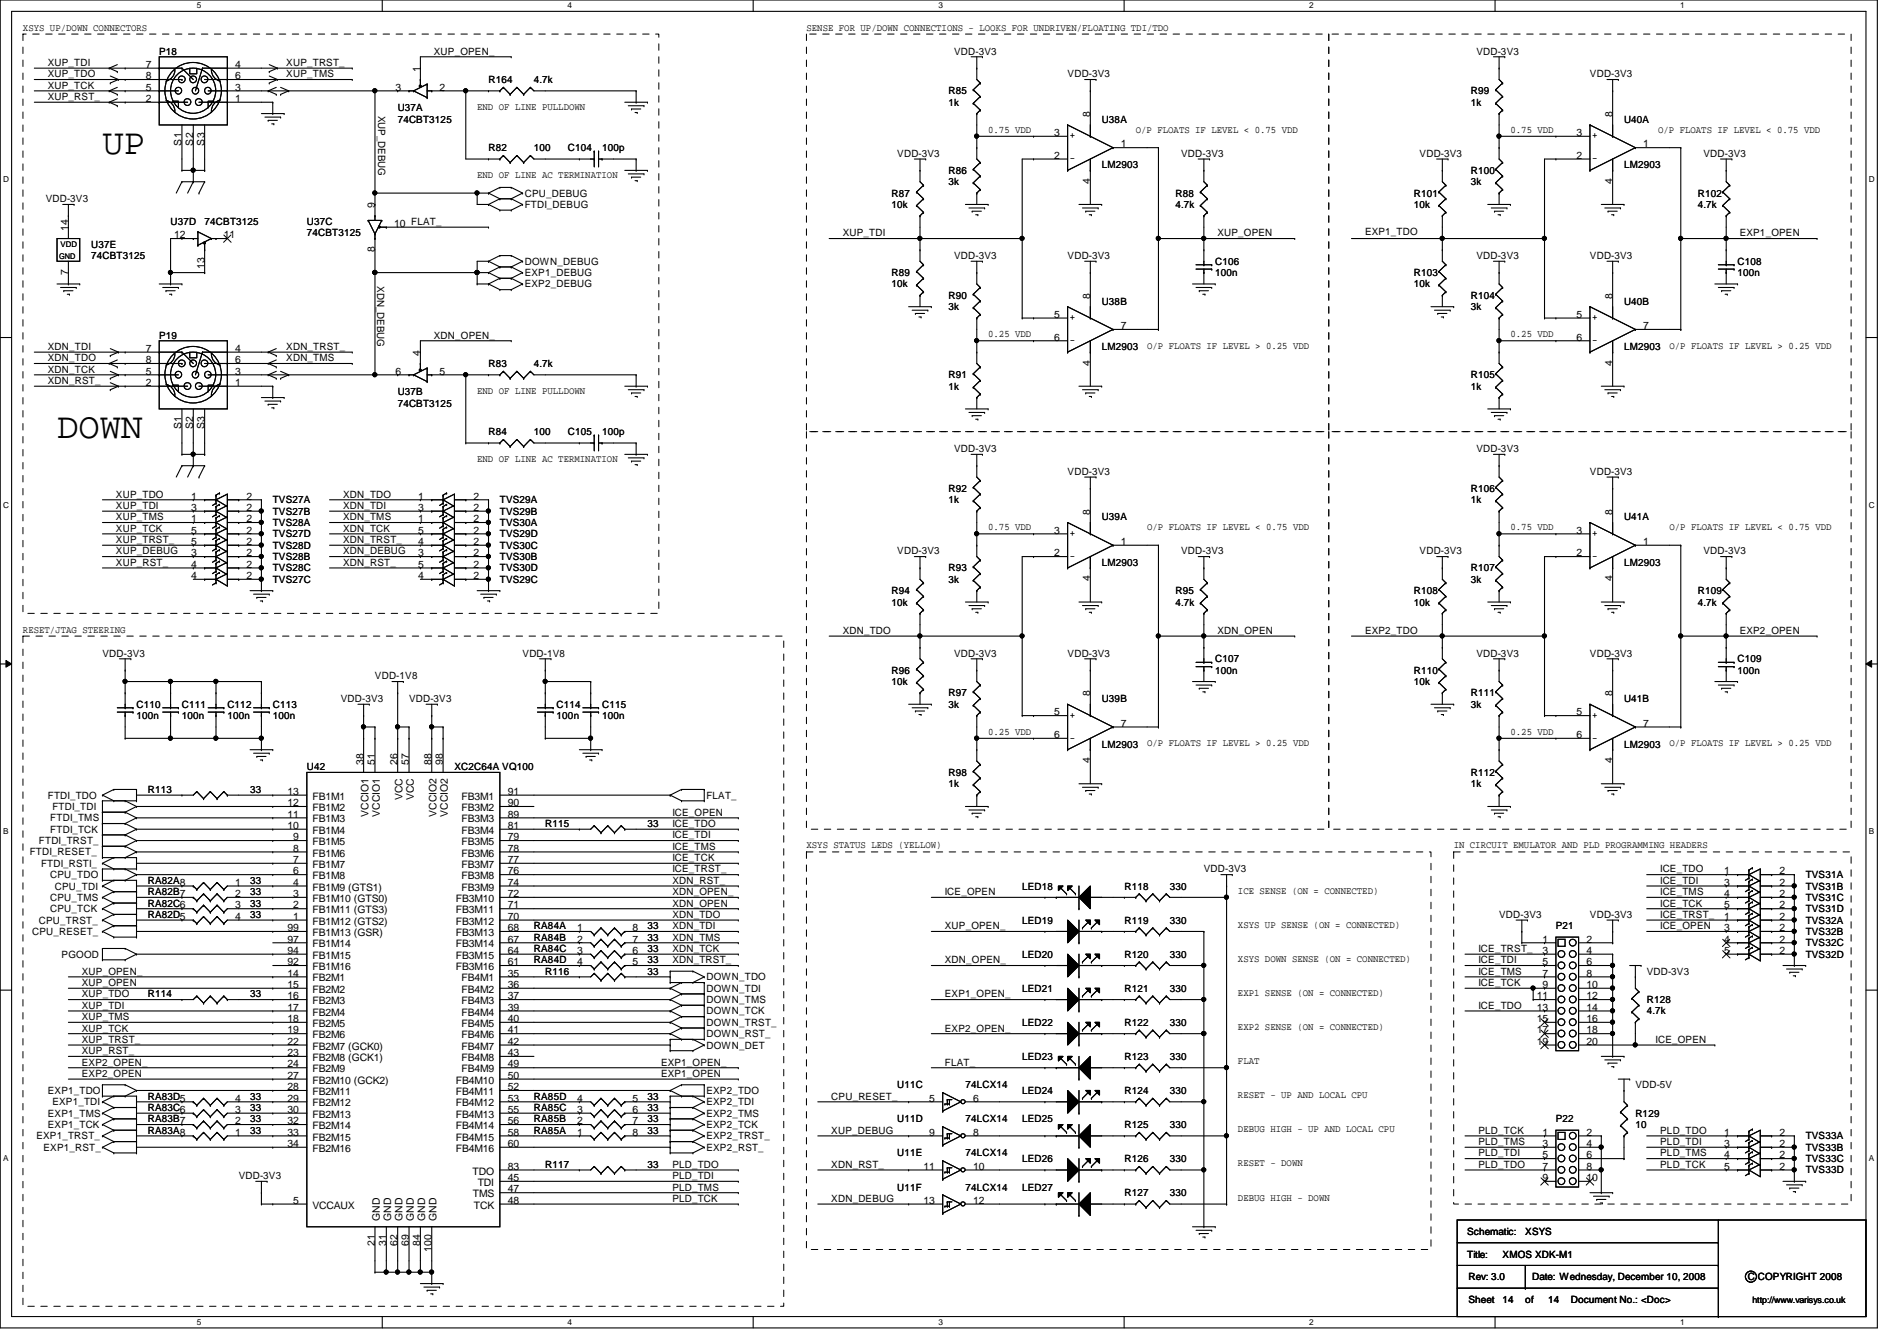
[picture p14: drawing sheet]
<svg xmlns="http://www.w3.org/2000/svg" width="297mm" height="210mm" viewBox="0 0 297 210" stroke-linecap="round" stroke-linejoin="round" font-family="sans-serif">
<defs><g id="words">
<g font-size="5.7">
<text x="16" y="24.1">UP</text>
<text x="8.9" y="68.5">DOWN</text>
</g>
<g font-size="1.6">
<text x="3.6" y="4.8">XSYS UP/DOWN CONNECTORS</text>
<text x="126.3" y="4.8">SENSE FOR UP/DOWN CONNECTIONS - LOOKS FOR UNDRIVEN/FLOATING TDI/TDO</text>
<text x="7.5" y="10.3">XUP_TDI</text>
<text x="22.8" y="10.6">7</text>
<text x="24.9" y="8.6">P18</text>
<text x="36.8" y="10.6">4</text>
<text x="44.8" y="10.3">XUP_TRST_</text>
<text x="65.8" y="11.2" transform="rotate(-90 65.8 11.2)">1</text>
<text x="67.9" y="8.6">XUP_OPEN_</text>
<text x="149.4" y="8.6">VDD-3V3</text>
<text x="231.2" y="8.6">VDD-3V3</text>
<text x="7.5" y="15.7">XUP_RST_</text>
<text x="7.5" y="12.1">XUP_TDO</text>
<text x="7.5" y="13.9">XUP_TCK</text>
<text x="22.8" y="16">2</text>
<text x="22.8" y="14.2">5</text>
<text x="22.8" y="12.4">8</text>
<text x="36.8" y="16">1</text>
<text x="36.8" y="14.2">3</text>
<text x="36.8" y="12.4">6</text>
<text x="44.8" y="12.1">XUP_TMS</text>
<text x="61.9" y="14.2">3</text>
<text x="62.3" y="17.4">U37A</text>
<text x="68.8" y="14.2">2</text>
<text x="74.7" y="17.2">END OF LINE PULLDOWN</text>
<text x="76.5" y="13">R164</text>
<text x="83.6" y="13">4.7k</text>
<text x="148.5" y="14.8">R85</text>
<text x="148.5" y="16.6">1k</text>
<text x="167.2" y="12.1">VDD-3V3</text>
<text x="230.3" y="14.8">R99</text>
<text x="230.3" y="16.6">1k</text>
<text x="249" y="12.1">VDD-3V3</text>
<text x="28.4" y="22.8" transform="rotate(-90 28.4 22.8)">S1</text>
<text x="30.2" y="22.8" transform="rotate(-90 30.2 22.8)">S2</text>
<text x="32" y="22.8" transform="rotate(-90 32 22.8)">S3</text>
<text x="59.2" y="18.1" transform="rotate(90 59.2 18.1)">XUP_DEBUG</text>
<text x="62.3" y="19.2">74CBT3125</text>
<text x="76.5" y="23.7">R82</text>
<text x="83.6" y="23.7">100</text>
<text x="88.9" y="23.7">C104</text>
<text x="94.3" y="23.7">100p</text>
<text x="154.7" y="20.8">0.75 VDD</text>
<text x="165.1" y="21.3">3</text>
<text x="167.5" y="21.7">+</text>
<text x="170.7" y="18.3" transform="rotate(-90 170.7 18.3)">8</text>
<text x="172.5" y="19.2">U38A</text>
<text x="175.5" y="23.1">1</text>
<text x="177.8" y="20.8">O/P FLOATS IF LEVEL &lt; 0.75 VDD</text>
<text x="236.5" y="20.8">0.75 VDD</text>
<text x="246.8" y="21.3">3</text>
<text x="249.3" y="21.7">+</text>
<text x="252.5" y="18.3" transform="rotate(-90 252.5 18.3)">8</text>
<text x="254.3" y="19.2">U40A</text>
<text x="257.3" y="23.1">1</text>
<text x="259.6" y="20.8">O/P FLOATS IF LEVEL &lt; 0.75 VDD</text>
<text x="74.7" y="27.9">END OF LINE AC TERMINATION</text>
<text x="140.5" y="24.6">VDD-3V3</text>
<text x="148.5" y="27.2">R86</text>
<text x="148.5" y="29">3k</text>
<text x="165.1" y="24.8">2</text>
<text x="167.5" y="25.2">-</text>
<text x="170.7" y="28.8" transform="rotate(-90 170.7 28.8)">4</text>
<text x="172.5" y="26.3">LM2903</text>
<text x="185" y="24.6">VDD-3V3</text>
<text x="222.3" y="24.6">VDD-3V3</text>
<text x="230.3" y="27.2">R100</text>
<text x="230.3" y="29">3k</text>
<text x="246.8" y="24.8">2</text>
<text x="249.3" y="25.2">-</text>
<text x="252.5" y="28.8" transform="rotate(-90 252.5 28.8)">4</text>
<text x="254.3" y="26.3">LM2903</text>
<text x="266.7" y="24.6">VDD-3V3</text>
<text x="7.2" y="31.7">VDD-3V3</text>
<text x="26.7" y="35.2">U37D</text>
<text x="32" y="35.2">74CBT3125</text>
<text x="48" y="35.2">U37C</text>
<text x="58.7" y="32.6" transform="rotate(-90 58.7 32.6)">9</text>
<text x="61.7" y="35.5">10 FLAT_</text>
<text x="82.2" y="30.8">CPU_DEBUG</text>
<text x="82.2" y="32.6">FTDI_DEBUG</text>
<text x="139.6" y="30.8">R87</text>
<text x="139.6" y="32.6">10k</text>
<text x="184.1" y="30.8">R88</text>
<text x="184.1" y="32.6">4.7k</text>
<text x="221.4" y="30.8">R101</text>
<text x="221.4" y="32.6">10k</text>
<text x="265.9" y="30.8">R102</text>
<text x="265.9" y="32.6">4.7k</text>
<text x="10.7" y="36.1" transform="rotate(-90 10.7 36.1)">14</text>
<text x="14.3" y="38.8">U37E</text>
<text x="14.3" y="40.6">74CBT3125</text>
<text x="27.3" y="37.3">12</text>
<text x="35" y="37.3">11</text>
<text x="48" y="37">74CBT3125</text>
<text x="58.7" y="39.5" transform="rotate(-90 58.7 39.5)">8</text>
<text x="82.2" y="41.4">DOWN_DEBUG</text>
<text x="131.9" y="37">XUP_TDI</text>
<text x="149.4" y="40.6">VDD-3V3</text>
<text x="167.2" y="40.6">VDD-3V3</text>
<text x="190.3" y="41.4">C106</text>
<text x="190.6" y="37">XUP_OPEN</text>
<text x="213.7" y="36.8">EXP1_TDO</text>
<text x="231.2" y="40.6">VDD-3V3</text>
<text x="249" y="40.6">VDD-3V3</text>
<text x="272.1" y="41.4">C108</text>
<text x="272.4" y="37">EXP1_OPEN</text>
<text x="10.7" y="43" transform="rotate(-90 10.7 43)">7</text>
<text x="32" y="42.1" transform="rotate(-90 32 42.1)">13</text>
<text x="59.1" y="44.8" transform="rotate(90 59.1 44.8)">XDN_DEBUG</text>
<text x="82.2" y="45">EXP2_DEBUG</text>
<text x="82.2" y="43.2">EXP1_DEBUG</text>
<text x="139.6" y="43.2">R89</text>
<text x="139.6" y="45">10k</text>
<text x="148.5" y="46.8">R90</text>
<text x="170.7" y="46.8" transform="rotate(-90 170.7 46.8)">8</text>
<text x="172.5" y="47.7">U38B</text>
<text x="190.3" y="43.2">100n</text>
<text x="221.4" y="43.2">R103</text>
<text x="221.4" y="45">10k</text>
<text x="230.3" y="46.8">R104</text>
<text x="252.5" y="46.8" transform="rotate(-90 252.5 46.8)">8</text>
<text x="254.3" y="47.7">U40B</text>
<text x="272.1" y="43.2">100n</text>
<text x="24.9" y="53">P19</text>
<text x="67.9" y="53">XDN_OPEN_</text>
<text x="148.5" y="48.6">3k</text>
<text x="154.7" y="52.8">0.25 VDD</text>
<text x="165.1" y="49.7">5</text>
<text x="165.1" y="53.3">6</text>
<text x="167.5" y="53.7">-</text>
<text x="167.5" y="50.1">+</text>
<text x="175.5" y="51.5">7</text>
<text x="230.3" y="48.6">3k</text>
<text x="236.5" y="52.8">0.25 VDD</text>
<text x="246.8" y="49.7">5</text>
<text x="246.8" y="53.3">6</text>
<text x="249.3" y="53.7">-</text>
<text x="249.3" y="50.1">+</text>
<text x="257.3" y="51.5">7</text>
<text x="7.5" y="58.3">XDN_TCK</text>
<text x="7.5" y="54.8">XDN_TDI</text>
<text x="7.5" y="56.6">XDN_TDO</text>
<text x="22.8" y="58.6">5</text>
<text x="22.8" y="56.9">8</text>
<text x="22.8" y="55.1">7</text>
<text x="36.8" y="58.6">3</text>
<text x="36.8" y="56.9">6</text>
<text x="36.8" y="55.1">4</text>
<text x="44.8" y="54.8">XDN_TRST_</text>
<text x="44.8" y="56.6">XDN_TMS</text>
<text x="61.9" y="58.6">6</text>
<text x="65.8" y="55.7" transform="rotate(-90 65.8 55.7)">4</text>
<text x="68.8" y="58.6">5</text>
<text x="76.5" y="57.4">R83</text>
<text x="83.6" y="57.4">4.7k</text>
<text x="148.5" y="59.2">R91</text>
<text x="170.7" y="57.2" transform="rotate(-90 170.7 57.2)">4</text>
<text x="172.5" y="54.8">LM2903</text>
<text x="179.6" y="54.6">O/P FLOATS IF LEVEL &gt; 0.25 VDD</text>
<text x="230.3" y="59.2">R105</text>
<text x="252.5" y="57.2" transform="rotate(-90 252.5 57.2)">4</text>
<text x="254.3" y="54.8">LM2903</text>
<text x="261.4" y="54.6">O/P FLOATS IF LEVEL &gt; 0.25 VDD</text>
<text x="7.5" y="60.1">XDN_RST_</text>
<text x="22.8" y="60.4">2</text>
<text x="36.8" y="60.4">1</text>
<text x="62.3" y="61.9">U37B</text>
<text x="62.3" y="63.7">74CBT3125</text>
<text x="74.7" y="61.7">END OF LINE PULLDOWN</text>
<text x="148.5" y="61">1k</text>
<text x="230.3" y="61">1k</text>
<text x="28.4" y="67.2" transform="rotate(-90 28.4 67.2)">S1</text>
<text x="30.2" y="67.2" transform="rotate(-90 30.2 67.2)">S2</text>
<text x="32" y="67.2" transform="rotate(-90 32 67.2)">S3</text>
<text x="76.5" y="68.1">R84</text>
<text x="83.6" y="68.1">100</text>
<text x="88.9" y="68.1">C105</text>
<text x="94.3" y="68.1">100p</text>
<text x="149.4" y="70.8">VDD-3V3</text>
<text x="231.2" y="70.8">VDD-3V3</text>
<text x="18.2" y="77.9">XUP_TDO</text>
<text x="53.7" y="77.9">XDN_TDO</text>
<text x="74.7" y="72.3">END OF LINE AC TERMINATION</text>
<text x="148.5" y="77">R92</text>
<text x="167.2" y="74.3">VDD-3V3</text>
<text x="230.3" y="77">R106</text>
<text x="249" y="74.3">VDD-3V3</text>
<text x="18.2" y="79.7">XUP_TDI</text>
<text x="18.2" y="83.2">XUP_TCK</text>
<text x="18.2" y="81.4">XUP_TMS</text>
<text x="29.9" y="83.5">5</text>
<text x="29.9" y="78.2">1</text>
<text x="29.9" y="80">3</text>
<text x="29.9" y="81.7">1</text>
<text x="38.6" y="83.5">2</text>
<text x="38.6" y="78.2">2</text>
<text x="38.6" y="80">2</text>
<text x="38.6" y="81.7">2</text>
<text x="42.7" y="78.8">TVS27A</text>
<text x="42.7" y="80.6">TVS27B</text>
<text x="42.7" y="82.3">TVS28A</text>
<text x="53.7" y="83.2">XDN_TCK</text>
<text x="53.7" y="81.4">XDN_TMS</text>
<text x="53.7" y="79.7">XDN_TDI</text>
<text x="65.5" y="80">3</text>
<text x="65.5" y="81.7">1</text>
<text x="65.5" y="78.2">1</text>
<text x="65.5" y="83.5">5</text>
<text x="74.2" y="80">2</text>
<text x="74.2" y="81.7">2</text>
<text x="74.2" y="78.2">2</text>
<text x="74.2" y="83.5">2</text>
<text x="78.3" y="80.6">TVS29B</text>
<text x="78.3" y="82.3">TVS30A</text>
<text x="78.3" y="78.8">TVS29A</text>
<text x="148.5" y="78.8">1k</text>
<text x="154.7" y="83">0.75 VDD</text>
<text x="165.1" y="83.5">3</text>
<text x="167.5" y="83.9">+</text>
<text x="170.7" y="80.6" transform="rotate(-90 170.7 80.6)">8</text>
<text x="172.5" y="81.4">U39A</text>
<text x="179.6" y="83">O/P FLOATS IF LEVEL &lt; 0.75 VDD</text>
<text x="230.3" y="78.8">1k</text>
<text x="236.5" y="83">0.75 VDD</text>
<text x="246.8" y="83.5">3</text>
<text x="249.3" y="83.9">+</text>
<text x="252.5" y="80.6" transform="rotate(-90 252.5 80.6)">8</text>
<text x="254.3" y="81.4">U41A</text>
<text x="261.4" y="83">O/P FLOATS IF LEVEL &lt; 0.75 VDD</text>
<text x="18.2" y="86.8">XUP_DEBUG</text>
<text x="18.2" y="85">XUP_TRST_</text>
<text x="18.2" y="88.6">XUP_RST_</text>
<text x="29.9" y="87.1">3</text>
<text x="29.9" y="88.9">4</text>
<text x="29.9" y="85.3">5</text>
<text x="38.6" y="87.1">2</text>
<text x="38.6" y="88.9">2</text>
<text x="38.6" y="85.3">2</text>
<text x="42.7" y="87.7">TVS28B</text>
<text x="42.7" y="84.1">TVS27D</text>
<text x="42.7" y="89.5">TVS28C</text>
<text x="42.7" y="85.9">TVS28D</text>
<text x="53.7" y="86.8">XDN_DEBUG</text>
<text x="53.7" y="85">XDN_TRST_</text>
<text x="53.7" y="88.6">XDN_RST_</text>
<text x="65.5" y="85.3">4</text>
<text x="65.5" y="87.1">3</text>
<text x="65.5" y="88.9">5</text>
<text x="74.2" y="85.3">2</text>
<text x="74.2" y="87.1">2</text>
<text x="74.2" y="88.9">2</text>
<text x="78.3" y="85.9">TVS30C</text>
<text x="78.3" y="87.7">TVS30B</text>
<text x="78.3" y="89.5">TVS30D</text>
<text x="78.3" y="84.1">TVS29D</text>
<text x="140.5" y="86.8">VDD-3V3</text>
<text x="148.5" y="89.5">R93</text>
<text x="165.1" y="87.1">2</text>
<text x="167.5" y="87.5">-</text>
<text x="172.5" y="88.6">LM2903</text>
<text x="175.5" y="85.3">1</text>
<text x="185" y="86.8">VDD-3V3</text>
<text x="222.3" y="86.8">VDD-3V3</text>
<text x="230.3" y="89.5">R107</text>
<text x="246.8" y="87.1">2</text>
<text x="249.3" y="87.5">-</text>
<text x="254.3" y="88.6">LM2903</text>
<text x="257.3" y="85.3">1</text>
<text x="266.7" y="86.8">VDD-3V3</text>
<text x="29.9" y="90.6">4</text>
<text x="38.6" y="90.6">2</text>
<text x="42.7" y="91.2">TVS27C</text>
<text x="65.5" y="90.6">4</text>
<text x="74.2" y="90.6">2</text>
<text x="78.3" y="91.2">TVS29C</text>
<text x="139.6" y="93">R94</text>
<text x="139.6" y="94.8">10k</text>
<text x="148.5" y="91.2">3k</text>
<text x="170.7" y="91" transform="rotate(-90 170.7 91)">4</text>
<text x="184.1" y="93">R95</text>
<text x="184.1" y="94.8">4.7k</text>
<text x="221.4" y="93">R108</text>
<text x="221.4" y="94.8">10k</text>
<text x="230.3" y="91.2">3k</text>
<text x="252.5" y="91" transform="rotate(-90 252.5 91)">4</text>
<text x="265.9" y="93">R109</text>
<text x="265.9" y="94.8">4.7k</text>
<text x="3.6" y="99">RESET/JTAG STEERING</text>
<text x="131.9" y="99.2">XDN_TDO</text>
<text x="190.6" y="99.2">XDN_OPEN</text>
<text x="213.7" y="99.2">EXP2_TDO</text>
<text x="272.4" y="99.2">EXP2_OPEN</text>
<text x="16" y="102.8">VDD-3V3</text>
<text x="58.7" y="106.3">VDD-1V8</text>
<text x="81.8" y="102.8">VDD-1V8</text>
<text x="139.6" y="105.5">R96</text>
<text x="139.6" y="107.2">10k</text>
<text x="149.4" y="102.8">VDD-3V3</text>
<text x="167.2" y="102.8">VDD-3V3</text>
<text x="190.3" y="103.7">C107</text>
<text x="190.3" y="105.5">100n</text>
<text x="221.4" y="105.5">R110</text>
<text x="221.4" y="107.2">10k</text>
<text x="231.2" y="102.8">VDD-3V3</text>
<text x="249" y="102.8">VDD-3V3</text>
<text x="272.1" y="103.7">C109</text>
<text x="272.1" y="105.5">100n</text>
<text x="21.4" y="110.8">C110</text>
<text x="21.4" y="112.6">100n</text>
<text x="28.5" y="110.8">C111</text>
<text x="28.5" y="112.6">100n</text>
<text x="35.6" y="110.8">C112</text>
<text x="35.6" y="112.6">100n</text>
<text x="42.7" y="110.8">C113</text>
<text x="42.7" y="112.6">100n</text>
<text x="53.4" y="109.9">VDD-3V3</text>
<text x="64" y="109.9">VDD-3V3</text>
<text x="87.2" y="110.8">C114</text>
<text x="87.2" y="112.6">100n</text>
<text x="94.3" y="110.8">C115</text>
<text x="94.3" y="112.6">100n</text>
<text x="148.5" y="109">R97</text>
<text x="148.5" y="110.8">3k</text>
<text x="165.1" y="112">5</text>
<text x="167.5" y="112.4">+</text>
<text x="170.7" y="109" transform="rotate(-90 170.7 109)">8</text>
<text x="172.5" y="109.9">U39B</text>
<text x="175.5" y="113.7">7</text>
<text x="230.3" y="109">R111</text>
<text x="230.3" y="110.8">3k</text>
<text x="246.8" y="112">5</text>
<text x="249.3" y="112.4">+</text>
<text x="252.5" y="109" transform="rotate(-90 252.5 109)">8</text>
<text x="254.3" y="109.9">U41B</text>
<text x="257.3" y="113.7">7</text>
<text x="56.9" y="119.7" transform="rotate(-90 56.9 119.7)">38</text>
<text x="58.7" y="119.7" transform="rotate(-90 58.7 119.7)">51</text>
<text x="62.2" y="119.7" transform="rotate(-90 62.2 119.7)">26</text>
<text x="64" y="119.7" transform="rotate(-90 64 119.7)">57</text>
<text x="67.6" y="119.7" transform="rotate(-90 67.6 119.7)">88</text>
<text x="69.3" y="119.7" transform="rotate(-90 69.3 119.7)">98</text>
<text x="154.7" y="115">0.25 VDD</text>
<text x="165.1" y="115.5">6</text>
<text x="167.5" y="115.9">-</text>
<text x="170.7" y="119.5" transform="rotate(-90 170.7 119.5)">4</text>
<text x="172.5" y="117">LM2903</text>
<text x="179.6" y="116.8">O/P FLOATS IF LEVEL &gt; 0.25 VDD</text>
<text x="236.5" y="115">0.25 VDD</text>
<text x="246.8" y="115.5">6</text>
<text x="249.3" y="115.9">-</text>
<text x="252.5" y="119.5" transform="rotate(-90 252.5 119.5)">4</text>
<text x="254.3" y="117">LM2903</text>
<text x="261.4" y="116.8">O/P FLOATS IF LEVEL &gt; 0.25 VDD</text>
<text x="7.5" y="125">FTDI_TDO</text>
<text x="23.2" y="124.1">R113</text>
<text x="39.2" y="124.1">33</text>
<text x="45" y="124.4">13</text>
<text x="48" y="120.6">U42</text>
<text x="48.9" y="125.2">FB1M1</text>
<text x="63" y="125.3" transform="rotate(-90 63 125.3)">VCC</text>
<text x="64.8" y="125.3" transform="rotate(-90 64.8 125.3)">VCC</text>
<text x="71.2" y="120.6">XC2C64A VQ100</text>
<text x="72.3" y="125.2">FB3M1</text>
<text x="79.5" y="124.4">91</text>
<text x="110.6" y="125">FLAT_</text>
<text x="148.5" y="121.5">R98</text>
<text x="148.5" y="123.2">1k</text>
<text x="230.3" y="121.5">R112</text>
<text x="230.3" y="123.2">1k</text>
<text x="7.9" y="128.6">FTDI_TMS</text>
<text x="7.9" y="130.3">FTDI_TCK</text>
<text x="8.2" y="126.8">FTDI_TDI</text>
<text x="45" y="126.2">12</text>
<text x="45" y="128">11</text>
<text x="45" y="129.8">10</text>
<text x="45.9" y="131.5">9</text>
<text x="48.9" y="127">FB1M2</text>
<text x="48.9" y="128.7">FB1M3</text>
<text x="48.9" y="130.5">FB1M4</text>
<text x="57.7" y="127.9" transform="rotate(-90 57.7 127.9)">VCCIO1</text>
<text x="59.5" y="127.9" transform="rotate(-90 59.5 127.9)">VCCIO1</text>
<text x="68.4" y="127.9" transform="rotate(-90 68.4 127.9)">VCCIO2</text>
<text x="70.1" y="127.9" transform="rotate(-90 70.1 127.9)">VCCIO2</text>
<text x="72.3" y="127">FB3M2</text>
<text x="72.3" y="128.7">FB3M3</text>
<text x="72.3" y="130.5">FB3M4</text>
<text x="79.5" y="126.2">90</text>
<text x="79.5" y="128">89</text>
<text x="79.5" y="129.8">81</text>
<text x="79.5" y="131.5">79</text>
<text x="85.4" y="129.5">R115</text>
<text x="101.4" y="129.5">33</text>
<text x="105.3" y="129.5">ICE_TDO</text>
<text x="105.3" y="127.7">ICE_OPEN</text>
<text x="105.3" y="131.2">ICE_TDI</text>
<text x="4.7" y="133.9">FTDI_RESET_</text>
<text x="6.1" y="132.1">FTDI_TRST_</text>
<text x="6.4" y="135.7">FTDI_RSTI_</text>
<text x="7.9" y="137.5">CPU_TDO</text>
<text x="45.9" y="133.3">8</text>
<text x="45.9" y="135.1">7</text>
<text x="45.9" y="136.9">6</text>
<text x="48.9" y="132.3">FB1M5</text>
<text x="48.9" y="134.1">FB1M6</text>
<text x="48.9" y="135.8">FB1M7</text>
<text x="48.9" y="137.6">FB1M8</text>
<text x="72.3" y="132.3">FB3M5</text>
<text x="72.3" y="134.1">FB3M6</text>
<text x="72.3" y="135.8">FB3M7</text>
<text x="72.3" y="137.6">FB3M8</text>
<text x="79.5" y="133.3">78</text>
<text x="79.5" y="135.1">77</text>
<text x="79.5" y="136.9">76</text>
<text x="105.3" y="133">ICE_TMS</text>
<text x="105.3" y="134.8">ICE_TCK</text>
<text x="105.3" y="136.6">ICE_TRST_</text>
<text x="126.3" y="132.8">XSYS STATUS LEDS (YELLOW)</text>
<text x="188.5" y="136.6">VDD-3V3</text>
<text x="227.6" y="132.8">IN CIRCUIT EMULATOR AND PLD PROGRAMMING HEADERS</text>
<text x="260" y="136.6">ICE_TDO</text>
<text x="270" y="136.9">1</text>
<text x="278.6" y="136.9">2</text>
<text x="282.7" y="137.5">TVS31A</text>
<text x="7.9" y="142.8">CPU_TCK</text>
<text x="7.9" y="141">CPU_TMS</text>
<text x="8.6" y="139.2">CPU_TDI</text>
<text x="23.2" y="143.7">RA82D5</text>
<text x="23.2" y="140.1">RA82B7</text>
<text x="23.2" y="141.9">RA82C6</text>
<text x="23.2" y="138.3">RA82A8</text>
<text x="36.8" y="144">4</text>
<text x="36.8" y="140.4">2</text>
<text x="36.8" y="142.2">3</text>
<text x="36.8" y="138.6">1</text>
<text x="39.2" y="143.7">33</text>
<text x="39.2" y="140.1">33</text>
<text x="39.2" y="141.9">33</text>
<text x="39.2" y="138.3">33</text>
<text x="45.9" y="138.6">4</text>
<text x="45.9" y="140.4">3</text>
<text x="45.9" y="142.2">2</text>
<text x="45.9" y="144">1</text>
<text x="48.9" y="139.4">FB1M9 (GTS1)</text>
<text x="48.9" y="141.2">FB1M10 (GTS0)</text>
<text x="48.9" y="143">FB1M11 (GTS3)</text>
<text x="71.4" y="141.2">FB3M10</text>
<text x="71.4" y="143">FB3M11</text>
<text x="72.3" y="139.4">FB3M9</text>
<text x="79.5" y="138.6">74</text>
<text x="79.5" y="140.4">72</text>
<text x="79.5" y="142.2">71</text>
<text x="79.5" y="144">70</text>
<text x="105.3" y="143.7">XDN_TDO</text>
<text x="105.3" y="141.9">XDN_OPEN</text>
<text x="105.3" y="140.1">XDN_OPEN_</text>
<text x="105.3" y="138.3">XDN_RST_</text>
<text x="148" y="140.1">ICE_OPEN</text>
<text x="160.1" y="139.2">LED18</text>
<text x="176.1" y="139.2">R118</text>
<text x="183.2" y="139.2">330</text>
<text x="193.8" y="139.9">ICE SENSE (ON = CONNECTED)</text>
<text x="234.7" y="143.7">VDD-3V3</text>
<text x="249" y="143.7">VDD-3V3</text>
<text x="260" y="141.9">ICE_TCK</text>
<text x="260" y="143.7">ICE_TRST_</text>
<text x="260" y="138.3">ICE_TDI</text>
<text x="260" y="140.1">ICE_TMS</text>
<text x="270" y="142.2">5</text>
<text x="270" y="138.6">3</text>
<text x="270" y="140.4">4</text>
<text x="270" y="144">1</text>
<text x="278.6" y="142.2">2</text>
<text x="278.6" y="138.6">2</text>
<text x="278.6" y="140.4">2</text>
<text x="278.6" y="144">2</text>
<text x="282.7" y="142.8">TVS31D</text>
<text x="282.7" y="139.2">TVS31B</text>
<text x="282.7" y="141">TVS31C</text>
<text x="5" y="146.3">CPU_RESET_</text>
<text x="6.1" y="144.6">CPU_TRST_</text>
<text x="9.6" y="149.9">PGOOD</text>
<text x="45" y="145.8">99</text>
<text x="45" y="147.5">97</text>
<text x="45" y="149.3">94</text>
<text x="48.9" y="144.7">FB1M12 (GTS2)</text>
<text x="48.9" y="146.5">FB1M13 (GSR)</text>
<text x="48.9" y="148.3">FB1M14</text>
<text x="71.4" y="144.7">FB3M12</text>
<text x="71.4" y="146.5">FB3M13</text>
<text x="71.4" y="148.3">FB3M14</text>
<text x="79.5" y="145.8">68</text>
<text x="79.5" y="147.5">67</text>
<text x="79.5" y="149.3">64</text>
<text x="83.6" y="147.2">RA84B</text>
<text x="83.6" y="145.5">RA84A</text>
<text x="83.6" y="149">RA84C</text>
<text x="90.4" y="147.5">2</text>
<text x="90.4" y="145.8">1</text>
<text x="90.4" y="149.3">3</text>
<text x="99.1" y="147.5">7</text>
<text x="99.1" y="145.8">8</text>
<text x="99.1" y="149.3">6</text>
<text x="101.4" y="147.2">33</text>
<text x="101.4" y="145.5">33</text>
<text x="101.4" y="149">33</text>
<text x="105.3" y="149">XDN_TCK</text>
<text x="105.3" y="147.2">XDN_TMS</text>
<text x="105.3" y="145.5">XDN_TDI</text>
<text x="148" y="145.5">XUP_OPEN_</text>
<text x="160.1" y="144.6">LED19</text>
<text x="160.1" y="149.9">LED20</text>
<text x="176.1" y="144.6">R119</text>
<text x="176.1" y="149.9">R120</text>
<text x="183.2" y="144.6">330</text>
<text x="183.2" y="149.9">330</text>
<text x="193.8" y="145.2">XSYS UP SENSE (ON = CONNECTED)</text>
<text x="231.5" y="149">ICE_TRST_</text>
<text x="241.5" y="147.5">1</text>
<text x="241.5" y="149.3">3</text>
<text x="243.6" y="145.5">P21</text>
<text x="248.4" y="147.5">2</text>
<text x="248.4" y="149.3">4</text>
<text x="260" y="145.5">ICE_OPEN</text>
<text x="270" y="149.3">5</text>
<text x="270" y="147.5">4</text>
<text x="270" y="145.8">3</text>
<text x="278.6" y="149.3">2</text>
<text x="278.6" y="147.5">2</text>
<text x="278.6" y="145.8">2</text>
<text x="282.7" y="149.9">TVS32D</text>
<text x="282.7" y="148.1">TVS32C</text>
<text x="282.7" y="144.6">TVS32A</text>
<text x="282.7" y="146.3">TVS32B</text>
<text x="12.8" y="152.6">XUP_OPEN_</text>
<text x="12.8" y="154.3">XUP_OPEN</text>
<text x="45" y="151.1">92</text>
<text x="45" y="152.9">14</text>
<text x="45" y="154.6">15</text>
<text x="48.9" y="150.1">FB1M15</text>
<text x="48.9" y="151.8">FB1M16</text>
<text x="48.9" y="153.6">FB2M1</text>
<text x="48.9" y="155.4">FB2M2</text>
<text x="71.4" y="150.1">FB3M15</text>
<text x="71.4" y="151.8">FB3M16</text>
<text x="72.3" y="153.6">FB4M1</text>
<text x="72.3" y="155.4">FB4M2</text>
<text x="79.5" y="151.1">61</text>
<text x="79.5" y="152.9">35</text>
<text x="79.5" y="154.6">36</text>
<text x="83.6" y="150.8">RA84D</text>
<text x="85.4" y="152.6">R116</text>
<text x="90.4" y="151.1">4</text>
<text x="99.1" y="151.1">5</text>
<text x="101.4" y="152.6">33</text>
<text x="101.4" y="150.8">33</text>
<text x="105.3" y="150.8">XDN_TRST_</text>
<text x="110.6" y="153.5">DOWN_TDO</text>
<text x="110.6" y="155.2">DOWN_TDI</text>
<text x="148" y="150.8">XDN_OPEN_</text>
<text x="160.1" y="155.2">LED21</text>
<text x="176.1" y="155.2">R121</text>
<text x="183.2" y="155.2">330</text>
<text x="193.8" y="155.9">EXP1 SENSE (ON = CONNECTED)</text>
<text x="193.8" y="150.6">XSYS DOWN SENSE (ON = CONNECTED)</text>
<text x="231.5" y="150.8">ICE_TDI</text>
<text x="231.5" y="152.6">ICE_TMS</text>
<text x="231.5" y="154.3">ICE_TCK</text>
<text x="241.5" y="151.1">5</text>
<text x="241.5" y="152.9">7</text>
<text x="241.5" y="154.6">9</text>
<text x="248.4" y="151.1">6</text>
<text x="248.4" y="152.9">8</text>
<text x="248.4" y="154.6">10</text>
<text x="257.8" y="152.6">VDD-3V3</text>
<text x="12.8" y="156.1">XUP_TDO</text>
<text x="12.8" y="161.5">XUP_TCK</text>
<text x="12.8" y="157.9">XUP_TDI</text>
<text x="12.8" y="159.7">XUP_TMS</text>
<text x="23.2" y="156.1">R114</text>
<text x="39.2" y="156.1">33</text>
<text x="45" y="156.4">16</text>
<text x="45" y="158.2">17</text>
<text x="45" y="160">18</text>
<text x="45" y="161.8">19</text>
<text x="48.9" y="157.2">FB2M3</text>
<text x="48.9" y="159">FB2M4</text>
<text x="48.9" y="160.7">FB2M5</text>
<text x="72.3" y="157.2">FB4M3</text>
<text x="72.3" y="159">FB4M4</text>
<text x="72.3" y="160.7">FB4M5</text>
<text x="79.5" y="156.4">37</text>
<text x="79.5" y="158.2">39</text>
<text x="79.5" y="160">40</text>
<text x="79.5" y="161.8">41</text>
<text x="110.6" y="160.6">DOWN_TRST_</text>
<text x="110.6" y="157">DOWN_TMS</text>
<text x="110.6" y="158.8">DOWN_TCK</text>
<text x="148" y="161.5">EXP2_OPEN_</text>
<text x="148" y="156.1">EXP1_OPEN_</text>
<text x="160.1" y="160.6">LED22</text>
<text x="176.1" y="160.6">R122</text>
<text x="183.2" y="160.6">330</text>
<text x="193.8" y="161.2">EXP2 SENSE (ON = CONNECTED)</text>
<text x="231.5" y="157.9">ICE_TDO</text>
<text x="240.6" y="156.4">11</text>
<text x="240.6" y="158.2">13</text>
<text x="240.6" y="160">15</text>
<text x="240.6" y="161.8">17</text>
<text x="248.4" y="156.4">12</text>
<text x="248.4" y="158.2">14</text>
<text x="248.4" y="160">16</text>
<text x="248.4" y="161.8">18</text>
<text x="257.8" y="157">R128</text>
<text x="257.8" y="158.8">4.7k</text>
<text x="12.8" y="165">XUP_RST_</text>
<text x="12.8" y="163.2">XUP_TRST_</text>
<text x="12.8" y="166.8">EXP2_OPEN_</text>
<text x="45" y="163.5">22</text>
<text x="45" y="165.3">23</text>
<text x="45" y="167.1">24</text>
<text x="48.9" y="162.5">FB2M6</text>
<text x="48.9" y="164.3">FB2M7 (GCK0)</text>
<text x="48.9" y="166.1">FB2M8 (GCK1)</text>
<text x="48.9" y="167.9">FB2M9</text>
<text x="72.3" y="162.5">FB4M6</text>
<text x="72.3" y="164.3">FB4M7</text>
<text x="72.3" y="166.1">FB4M8</text>
<text x="72.3" y="167.9">FB4M9</text>
<text x="79.5" y="163.5">42</text>
<text x="79.5" y="165.3">43</text>
<text x="79.5" y="167.1">49</text>
<text x="103.5" y="166.8">EXP1_OPEN_</text>
<text x="110.6" y="162.3">DOWN_RST_</text>
<text x="110.6" y="164.1">DOWN_DET</text>
<text x="148" y="166.8">FLAT_</text>
<text x="160.1" y="165.9">LED23</text>
<text x="176.1" y="165.9">R123</text>
<text x="183.2" y="165.9">330</text>
<text x="193.8" y="166.6">FLAT</text>
<text x="240.6" y="163.5">19</text>
<text x="248.4" y="163.5">20</text>
<text x="259.2" y="163.2">ICE_OPEN</text>
<text x="7.5" y="171.2">EXP1_TDO</text>
<text x="8.2" y="173">EXP1_TDI</text>
<text x="12.8" y="168.6">EXP2_OPEN</text>
<text x="23.2" y="172.1">RA83D5</text>
<text x="23.2" y="173.9">RA83C6</text>
<text x="36.8" y="172.4">4</text>
<text x="39.2" y="172.1">33</text>
<text x="39.2" y="173.9">33</text>
<text x="45" y="168.9">27</text>
<text x="45" y="170.6">28</text>
<text x="45" y="172.4">29</text>
<text x="48.9" y="169.6">FB2M10 (GCK2)</text>
<text x="48.9" y="171.4">FB2M11</text>
<text x="48.9" y="173.2">FB2M12</text>
<text x="71.4" y="169.6">FB4M10</text>
<text x="71.4" y="171.4">FB4M11</text>
<text x="71.4" y="173.2">FB4M12</text>
<text x="79.5" y="168.9">50</text>
<text x="79.5" y="170.6">52</text>
<text x="79.5" y="172.4">53</text>
<text x="83.6" y="172.1">RA85D</text>
<text x="83.6" y="173.9">RA85C</text>
<text x="90.4" y="172.4">4</text>
<text x="99.1" y="172.4">5</text>
<text x="101.4" y="172.1">33</text>
<text x="101.4" y="173.9">33</text>
<text x="103.5" y="168.6">EXP1_OPEN</text>
<text x="110.6" y="171.2">EXP2_TDO</text>
<text x="110.6" y="173">EXP2_TDI</text>
<text x="130.2" y="172.1">CPU_RESET_</text>
<text x="140.5" y="170.3">U11C</text>
<text x="145.5" y="172.4">5</text>
<text x="151.2" y="170.3">74LCX14</text>
<text x="152.4" y="172.4">6</text>
<text x="160.1" y="171.2">LED24</text>
<text x="176.1" y="171.2">R124</text>
<text x="183.2" y="171.2">330</text>
<text x="193.8" y="171.9">RESET - UP AND LOCAL CPU</text>
<text x="256.1" y="170.3">VDD-5V</text>
<text x="5.7" y="178.4">EXP1_TRST_</text>
<text x="7.5" y="176.6">EXP1_TCK</text>
<text x="7.5" y="174.8">EXP1_TMS</text>
<text x="23.2" y="177.5">RA83A8</text>
<text x="23.2" y="175.7">RA83B7</text>
<text x="36.8" y="177.8">1</text>
<text x="36.8" y="176">2</text>
<text x="36.8" y="174.2">3</text>
<text x="39.2" y="177.5">33</text>
<text x="39.2" y="175.7">33</text>
<text x="45" y="174.2">30</text>
<text x="45" y="176">32</text>
<text x="45" y="177.8">33</text>
<text x="45" y="179.5">34</text>
<text x="48.9" y="175">FB2M13</text>
<text x="48.9" y="176.7">FB2M14</text>
<text x="48.9" y="178.5">FB2M15</text>
<text x="71.4" y="175">FB4M13</text>
<text x="71.4" y="176.7">FB4M14</text>
<text x="71.4" y="178.5">FB4M15</text>
<text x="79.5" y="174.2">55</text>
<text x="79.5" y="176">56</text>
<text x="79.5" y="177.8">58</text>
<text x="79.5" y="179.5">60</text>
<text x="83.6" y="177.5">RA85A</text>
<text x="83.6" y="175.7">RA85B</text>
<text x="90.4" y="177.8">1</text>
<text x="90.4" y="174.2">3</text>
<text x="90.4" y="176">2</text>
<text x="99.1" y="177.8">8</text>
<text x="99.1" y="174.2">6</text>
<text x="99.1" y="176">7</text>
<text x="101.4" y="177.5">33</text>
<text x="101.4" y="175.7">33</text>
<text x="110.6" y="174.8">EXP2_TMS</text>
<text x="110.6" y="176.6">EXP2_TCK</text>
<text x="110.6" y="178.4">EXP2_TRST_</text>
<text x="130.2" y="177.5">XUP_DEBUG</text>
<text x="140.5" y="175.7">U11D</text>
<text x="145.5" y="177.8">9</text>
<text x="151.2" y="175.7">74LCX14</text>
<text x="152.4" y="177.8">8</text>
<text x="160.1" y="175.7">LED25</text>
<text x="176.1" y="176.6">R125</text>
<text x="183.2" y="176.6">330</text>
<text x="193.8" y="177.2">DEBUG HIGH - UP AND LOCAL CPU</text>
<text x="231.5" y="177.5">PLD_TCK</text>
<text x="231.5" y="179.2">PLD_TMS</text>
<text x="241.5" y="177.8">1</text>
<text x="241.5" y="179.5">3</text>
<text x="243.6" y="175.7">P22</text>
<text x="248.4" y="177.8">2</text>
<text x="248.4" y="179.5">4</text>
<text x="256.1" y="174.8">R129</text>
<text x="256.1" y="176.6">10</text>
<text x="260" y="177.5">PLD_TDO</text>
<text x="260" y="179.2">PLD_TDI</text>
<text x="270" y="177.8">1</text>
<text x="270" y="179.5">3</text>
<text x="278.6" y="177.8">2</text>
<text x="278.6" y="179.5">2</text>
<text x="282.7" y="178.4">TVS33A</text>
<text x="6.8" y="180.1">EXP1_RST_</text>
<text x="37.4" y="184.6">VDD-3V3</text>
<text x="48.9" y="180.3">FB2M16</text>
<text x="71.4" y="180.3">FB4M16</text>
<text x="74" y="183.9">TDO</text>
<text x="74.8" y="185.6">TDI</text>
<text x="79.5" y="184.9">45</text>
<text x="79.5" y="183.1">83</text>
<text x="85.4" y="182.8">R117</text>
<text x="101.4" y="182.8">33</text>
<text x="105.3" y="184.6">PLD_TDI</text>
<text x="105.3" y="182.8">PLD_TDO</text>
<text x="110.6" y="180.1">EXP2_RST_</text>
<text x="130.2" y="182.8">XDN_RST_</text>
<text x="140.5" y="181">U11E</text>
<text x="144.6" y="183.1">11</text>
<text x="151.2" y="181">74LCX14</text>
<text x="152.4" y="183.1">10</text>
<text x="160.1" y="181.9">LED26</text>
<text x="176.1" y="181.9">R126</text>
<text x="183.2" y="181.9">330</text>
<text x="193.8" y="182.6">RESET - DOWN</text>
<text x="231.5" y="182.8">PLD_TDO</text>
<text x="231.5" y="181">PLD_TDI</text>
<text x="241.5" y="181.3">5</text>
<text x="241.5" y="183.1">7</text>
<text x="241.5" y="184.9">9</text>
<text x="248.4" y="181.3">6</text>
<text x="248.4" y="183.1">8</text>
<text x="248.4" y="184.9">10</text>
<text x="260" y="182.8">PLD_TCK</text>
<text x="260" y="181">PLD_TMS</text>
<text x="270" y="181.3">4</text>
<text x="270" y="183.1">5</text>
<text x="278.6" y="181.3">2</text>
<text x="278.6" y="183.1">2</text>
<text x="282.7" y="180.1">TVS33B</text>
<text x="282.7" y="181.9">TVS33C</text>
<text x="282.7" y="183.7">TVS33D</text>
<text x="45.9" y="188.4">5</text>
<text x="48.9" y="189.2">VCCAUX</text>
<text x="59.5" y="191.1" transform="rotate(-90 59.5 191.1)">GND</text>
<text x="61.3" y="191.1" transform="rotate(-90 61.3 191.1)">GND</text>
<text x="63" y="191.1" transform="rotate(-90 63 191.1)">GND</text>
<text x="64.8" y="191.1" transform="rotate(-90 64.8 191.1)">GND</text>
<text x="66.6" y="191.1" transform="rotate(-90 66.6 191.1)">GND</text>
<text x="68.4" y="191.1" transform="rotate(-90 68.4 191.1)">GND</text>
<text x="74" y="187.4">TMS</text>
<text x="74.2" y="189.2">TCK</text>
<text x="79.5" y="186.6">47</text>
<text x="79.5" y="188.4">48</text>
<text x="105.3" y="186.4">PLD_TMS</text>
<text x="105.3" y="188.1">PLD_TCK</text>
<text x="130.2" y="188.1">XDN_DEBUG</text>
<text x="140.5" y="186.4">U11F</text>
<text x="144.6" y="188.4">13</text>
<text x="151.2" y="186.4">74LCX14</text>
<text x="152.4" y="188.4">12</text>
<text x="160.1" y="186.4">LED27</text>
<text x="176.1" y="187.2">R127</text>
<text x="183.2" y="187.2">330</text>
<text x="193.8" y="187.9">DEBUG HIGH - DOWN</text>
<text x="58.7" y="195" transform="rotate(-90 58.7 195)">21</text>
<text x="60.4" y="195" transform="rotate(-90 60.4 195)">31</text>
<text x="62.2" y="195" transform="rotate(-90 62.2 195)">62</text>
<text x="64" y="195" transform="rotate(-90 64 195)">69</text>
<text x="65.8" y="195" transform="rotate(-90 65.8 195)">84</text>
<text x="67.6" y="195.9" transform="rotate(-90 67.6 195.9)">100</text>
<text x="229.7" y="196.8">Title:</text>
<text x="229.7" y="193.3">Schematic:</text>
<text x="235.3" y="196.8">XMOS XDK-M1</text>
<text x="238.8" y="193.3">XSYS</text>
<text x="230" y="200.4">Rev: 3.0</text>
<text x="230" y="204">Sheet</text>
<text x="235.3" y="204">14</text>
<text x="238.8" y="204">of</text>
<text x="239.9" y="200.4">Date: Wednesday, December 10, 2008</text>
<text x="242.4" y="204">14</text>
<text x="246" y="204">Document No.: &lt;Doc&gt;</text>
<text x="273.7" y="200.4">C COPYRIGHT 2008</text>
</g>
<text font-size="1.4" x="274.4" y="204">http://www.varisys.co.uk</text>
<g font-size="1.3">
<text x="30.8" y="1.3">5</text>
<text x="88.9" y="1.3">4</text>
<text x="146.9" y="1.3">3</text>
<text x="205" y="1.3">2</text>
<text x="263.1" y="1.3">1</text>
<text x=".5" y="28.4">D</text>
<text x="292.6" y="28.4">D</text>
<text x=".5" y="79.5">C</text>
<text x="292.6" y="79.5">C</text>
<text x=".5" y="130.6">B</text>
<text x="292.6" y="130.6">B</text>
<text x=".5" y="181.7">A</text>
<text x="292.6" y="181.7">A</text>
<text x="30.8" y="207.4">5</text>
<text x="88.9" y="207.4">4</text>
<text x="146.9" y="207.4">3</text>
<text x="205" y="207.4">2</text>
<text x="263.1" y="207.4">1</text>
</g>
<g font-size="1.2">
<text x="9.3" y="40.6">GND</text>
<text x="9.5" y="38.7">VDD</text>
</g>
</g></defs>
<path d="M0 0h294v207.9h-294zM1.8 1.8h290.4v204.3h-290.4z" fill="none" stroke="#000" stroke-width=".17"/>
<g fill="#fff">
<path d="M30.8 .2h.7v1.4h-.7z"/>
<path d="M30.8 206.2h.7v1.4h-.7z"/>
</g>
<path d="M59.9 0v1.8M59.9 206.1v1.8" fill="none" stroke="#000" stroke-width=".17"/>
<g fill="#fff">
<path d="M88.9 .2h.6v1.4h-.6z"/>
<path d="M88.9 206.2h.6v1.4h-.6z"/>
</g>
<path d="M117.9 0v1.8M117.9 206.1v1.8" fill="none" stroke="#000" stroke-width=".17"/>
<g fill="#fff">
<path d="M146.9 .2h.7v1.4h-.7z"/>
<path d="M146.9 206.2h.7v1.4h-.7z"/>
</g>
<path d="M176 0v1.8M176 206.1v1.8" fill="none" stroke="#000" stroke-width=".17"/>
<g fill="#fff">
<path d="M205 .2h.7v1.4h-.7z"/>
<path d="M205 206.2h.7v1.4h-.7z"/>
</g>
<path d="M234.1 0v1.8M234.1 206.1v1.8" fill="none" stroke="#000" stroke-width=".17"/>
<g fill="#fff">
<path d="M263.1 .2h.7v1.4h-.7z"/>
<path d="M263.1 206.2h.7v1.4h-.7z"/>
<path d="M.5 27.3h.9v1.4h-.9z"/>
<path d="M292.6 27.3h.9v1.4h-.9z"/>
<path d="M.5 78.4h.9v1.4h-.9z"/>
<path d="M292.6 78.4h.9v1.4h-.9z"/>
</g>
<path d="M0 52.8h1.8M292.2 52.8h1.8" fill="none" stroke="#000" stroke-width=".17"/>
<g fill="#fff">
<path d="M.5 129.5h.8v1.4h-.8z"/>
<path d="M292.6 129.5h.9v1.4h-.9z"/>
</g>
<path d="M0 103.9h1.8M292.2 103.9h1.8" fill="none" stroke="#000" stroke-width=".17"/>
<path d="M.9 103.4l.9 .5-.9 .5zM292.2 103.9l.9-.5v1z" fill="#000"/>
<path d="M.9 103.4l.9 .5-.9 .5zM292.2 103.9l.9-.5v1z" fill="none" stroke="#000" stroke-width=".16"/>
<g fill="#fff">
<path d="M.5 180.5h.8v1.4h-.8z"/>
<path d="M292.6 180.5h.9v1.4h-.9z"/>
</g>
<g fill="none" stroke="#000" stroke-width=".17">
<path d="M5.4 16h24M5.4 14.2h22.5M5.4 12.4h23.1M5.4 10.7h23.1M17.1 14.2h.1M17.1 16h.1M17.1 10.7h.1M17.1 14.2l1.3 .6M17.1 16l1.3 .6M17.1 10.7l1.3 .5M17.3 13h.1M17.3 11.9l1.2 .5"/>
<path d="M18.4 14.8h.1M18.4 16.6h.1M18.4 11.2h.1M18.4 13.7l-1.3 .5M18.4 15.5l-1.3 .5M18.4 10.1l-1.3 .6M18.5 12.4h.1M18.5 12.4l-1.2 .6M19.6 16h.1M19.6 12.4h.1M19.6 14.2h.1M19.6 10.7h.1"/>
<path d="M24.9 8.9h10.7v10.7h-10.7zM24.9 14.2h.1M24.9 16h.1M24.9 10.7h.1M26 15.7a1.68 1.68 0 0 1 1.3 1.9M27 15.8h.9v1.1M27.3 10.8a1.65 1.65 0 0 1-1.3 1.9M28.5 12.4h.1M28.5 10.7h.1M28.5 19.6v7.1M28.5 10.7l1.8 1.7M29.7 10.7v.9h1.1v-.9"/>
<path d="M30.3 19.6v8.8M31.2 16h11.5M31.7 10.7h.1M31.7 10.7h23.5M31.7 10.7l-1.1 3.5M32 19.6v7.1M32 12.4h23.2M32.6 14.2h32.2M33.1 10.8v.1a1.78 1.78 0 0 0 1.4 1.8M33.5 15.8h-.9v1.1M34.5 15.7a1.77 1.77 0 0 0-1.4 1.9M35.6 12.4h.1"/>
<path d="M35.6 14.2h.1M35.6 16h.1M40.9 17.8h3.6M41.5 18.3h2.4M42 18.8h.1M42 14.2h.1M42 18.8h1.4M42 14.2l1.3 .6M42.2 13h.1M42.2 11.2h.1M42.2 10.1l1.2 .6M42.2 11.9l1.2 .5"/>
<path d="M42.5 19.4h.4M42.7 16h.1M42.7 17.8h.1M42.7 16v1.8M42.9 19.4h.1M43.3 14.8h.1M43.3 13.7l-1.3 .5M43.4 10.7h.1M43.4 12.4h.1M43.4 12.4l-1.2 .6M43.4 10.7l-1.2 .5M43.9 18.3h.1"/>
<path d="M43.9 14.8h.1M43.9 13.7l1.3 .5M44.5 17.8h.1M45.2 14.2h.1M45.2 14.2l-1.3 .6M55.2 12.4h.1M55.2 10.7h.1M58.7 14.2h.1M58.7 14.2v20.3M62.3 14.2h.1M64 14.2h.1M64.8 14.2h.1"/>
<path d="M64.8 14.2l2.1 1.1M65.7 13.4h.2v.2h-.2zM65.8 10.7h.1M65.8 12.4h.1M66.9 13.2h.1M66.9 15.3h.1M66.9 14.2h11.4M66.9 13.2v2.1M66.9 13.2l-2.1 1M67.6 14.2h.1M72.9 14.2h.1M72.9 14.2v10.7h5.4"/>
<path d="M76.5 14.2h.1M78.3 14.2h.1M78.8 13.7h.1M78.8 13.7l1.1 1.1M78.8 13.7l-.5 .5M79.9 14.8h.1M80 8.9h.1M80 8.9h-14.2v4.4M80.9 13.7h.1M80.9 13.7l1.1 1.1M80.9 13.7l-1 1.1M82 14.8h.1"/>
<path d="M83.1 13.7h.1M83.1 13.7l.5 .5h16M83.1 13.7l-1.1 1.1M97.8 16h3.6M98.4 16.6h2.4M98.9 17.1h.1M98.9 17.1h1.4M99.4 17.6h.4M99.6 14.2h.1M99.6 16h.1M99.6 14.2v1.8M99.8 17.6h.1"/>
<path d="M100.8 16.6h.1M101.4 16h.1M152.1 8.9h1.7M152.4 14.1h.1M152.4 16.2h.1M152.4 14.1l1.1 1M152.4 16.2l1.1 1M152.9 10.7h.1M152.9 17.8h.1M152.9 8.9v3.5l.6 .6M152.9 17.8v7.1l.6 .5M153.5 13h.1"/>
<path d="M153.5 15.1h.1M153.5 17.2h.1M153.5 13l-1.1 1.1M153.5 15.1l-1.1 1.1M153.5 17.2l-.6 .6M153.8 8.9h.1M167.2 19.6h.1M167.2 19.6v7.1M167.2 19.6l7.1 3.5M169.8 12.4h1.8M170.7 14.2h.1M170.7 12.4v8.9"/>
<path d="M171.6 12.4h.1M233.8 8.9h1.8M234.2 14.1h.1M234.2 16.2h.1M234.2 14.1l1.1 1M234.2 16.2l1.1 1M234.7 10.7h.1M234.7 17.8h.1M234.7 8.9v3.5l.6 .6M234.7 17.8v7.1l.6 .5M235.3 13h.1M235.3 15.1h.1"/>
<path d="M235.3 17.2h.1M235.3 13l-1.1 1.1M235.3 15.1l-1.1 1.1M235.3 17.2l-.6 .6M235.6 8.9h.1M249 19.6h.1M249 19.6v7.1M249 19.6l7.1 3.5M251.6 12.4h1.8M252.5 14.2h.1M252.5 12.4v8.9M253.4 12.4h.1"/>
<path d="M8.9 37.3h3.6v3.6h-3.6zM9.8 32h1.8M10.7 35.6h.1M10.7 33.8h.1M10.7 32v5.3M11.6 32h.1M28.5 26.7h.1M28.5 37.3h.1M28.5 28.4h.1M28.5 26.7h3.5M28.5 28.4l-.9 1.8M28.5 28.4h3.5"/>
<path d="M30.3 26.7h.1M30.3 28.4h.1M30.3 37.3h.1M30.3 28.4l-.9 1.8M31 38.4h.1M31 36.3h.1M31 37.3h-4.3v7.1M31 36.3v2.1M31 36.3l2.1 1M31.2 30.2h.1M31.9 37.9h.2v.2h-.2zM32 26.7h.1"/>
<path d="M32 28.4h.1M32 39.1h.1M32 38.2v4.5M32 28.4l-.8 1.8M33.1 37.3h.1M33.1 37.3h2.5M33.1 37.3l-2.1 1.1M33.8 37.3h.1M57.7 34.5h.1M57.7 34.5h2.1M57.7 34.5l1 2.1M58.7 30.2h.1"/>
<path d="M58.7 32h.1M58.7 36.6h.1M58.7 33.8h.1M58.7 37.3h.1M58.7 36.6v22.1M58.7 30.2h17.8M59.3 35.4h.2v.2h-.2zM59.6 35.6h16.9M59.8 34.5h.1M59.8 34.5l-1.1 2.1M60.5 35.6h.1M74.7 30.2h.1"/>
<path d="M74.7 30.2v1.8h1.8M76.5 35.6h.1M76.5 32h.1M76.5 30.2h.1M76.5 24.9h.1M76.5 30.2l1.8 .9M76.5 32l1.8 .9M78.3 29.3h.1M78.3 31.1h.1M78.3 32.9h.1M78.3 24.9h.1M78.3 29.3l-1.8 .9"/>
<path d="M78.3 29.3h1.7M78.3 31.1h1.7M78.3 31.1l-1.8 .9M78.3 32.9h1.7M78.8 24.3h.1M78.8 24.3l1.1 1.1M78.8 24.3l-.5 .6M79.9 25.4h.1M80 29.3h.1M80 31.1h.1M80 32.9h.1M80 29.3l1.8 .9"/>
<path d="M80 31.1l1.8 .9M80.9 24.3h.1M80.9 24.3l1.1 1.1M80.9 24.3l-1 1.1M81.8 30.2h.1M81.8 32h.1M81.8 30.2l-1.8 .9M81.8 32l-1.8 .9M82 25.4h.1M83.1 24.3h.1M83.1 24.3l.5 .6h9.4M83.1 24.3l-1.1 1.1"/>
<path d="M90.7 24.9h.1M93 23.7h.1M93 24.9h.1M93 23.7v2.4M93.7 23.7h.1M93.7 24.9h5.9M93.7 23.7v2.4M94.3 24.9h.1M97.8 26.7h3.6M98.4 27.2h2.4M98.9 27.7h.1M98.9 27.7h1.4"/>
<path d="M99.4 28.3h.4M99.6 24.9h.1M99.6 26.7h.1M99.6 24.9v1.8M99.8 28.3h.1M100.8 27.2h.1M101.4 26.7h.1M129.8 37.3h30.3M143.2 24.9h1.7M143.5 30.1h.1M143.5 32.2h.1M143.5 30.1l1.1 1"/>
<path d="M143.5 32.2l1.1 1M144.1 39.1h.1M144.1 37.3h.1M144.1 26.7h.1M144.1 33.8h.1M144.1 24.9v3.5l.5 .6M144.1 33.8v7.1l.5 .5M144.6 29h.1M144.6 31.1h.1M144.6 33.2h.1M144.6 29l-1.1 1.1M144.6 31.1l-1.1 1.1"/>
<path d="M144.6 33.2l-.5 .6M144.9 24.9h.1M151.2 32h3.5M151.7 32.6h2.5M152.2 33.1h.1M152.2 33.1h1.5M152.4 26.5h.1M152.4 28.6h.1M152.4 26.5l1.1 1.1M152.4 28.6l1.1 1.1M152.8 33.6h.3M152.9 21.3h.1"/>
<path d="M152.9 23.1h.1M152.9 30.2h.1M152.9 30.2v1.8M152.9 21.3h14.3M153.1 33.6h.1M153.5 25.4h.1M153.5 27.6h.1M153.5 29.7h.1M153.5 25.4l-1.1 1.1M153.5 27.6l-1.1 1M153.5 29.7l-.6 .5M154.2 32.6h.1"/>
<path d="M154.7 32h.1M160.1 37.3h.1M161.8 24.9h.1M161.8 21.3h.1M167.2 26.7h.1M167.2 24.9h-7.1v24.9M168.9 32h3.6M169.5 32.6h2.5M170 33.1h.1M170 33.1h1.4M170.6 33.6h.3M170.7 21.3h.1"/>
<path d="M170.7 26.7h.1M170.7 24.9v7.1M170.9 33.6h.1M172 32.6h.1M172.5 32h.1M174.3 23.1h.1M174.3 23.1h7.1M174.3 23.1l-7.1 3.6M181.4 23.1h.1M181.4 37.3h.1M181.4 37.3h21.3M181.4 23.1v28.5"/>
<path d="M187.6 24.9h1.8M188 30.1h.1M188 32.2h.1M188 30.1l1.1 1M188 32.2l1.1 1M188.5 37.3h.1M188.5 39.1h.1M188.5 26.7h.1M188.5 33.8h.1M188.5 24.9v3.5l.6 .6M188.5 33.8v7.6M189.1 29h.1"/>
<path d="M189.1 31.1h.1M189.1 33.2h.1M189.1 29l-1.1 1.1M189.1 31.1l-1.1 1.1M189.1 33.2l-.6 .6M189.4 24.9h.1M202.7 37.3h.1M211.6 37.3h30.2M225 24.9h1.7M225.3 30.1h.1M225.3 32.2h.1M225.3 30.1l1.1 1"/>
<path d="M225.3 32.2l1.1 1M225.8 37.3h.1M225.8 39.1h.1M225.8 26.7h.1M225.8 33.8h.1M225.8 24.9v3.5l.6 .6M225.8 33.8v7.1l.6 .5M226.4 29h.1M226.4 31.1h.1M226.4 33.2h.1M226.4 29l-1.1 1.1M226.4 31.1l-1.1 1.1"/>
<path d="M226.4 33.2l-.6 .6M226.7 24.9h.1M233 32h3.5M233.5 32.6h2.5M234 33.1h.1M234 33.1h1.5M234.2 26.5h.1M234.2 28.6h.1M234.2 26.5l1.1 1.1M234.2 28.6l1.1 1.1M234.6 33.6h.3M234.7 23.1h.1"/>
<path d="M234.7 21.3h.1M234.7 30.2h.1M234.7 21.3h14.3M234.7 30.2v1.8M234.9 33.6h.1M235.3 25.4h.1M235.3 27.6h.1M235.3 29.7h.1M235.3 25.4l-1.1 1.1M235.3 27.6l-1.1 1M235.3 29.7l-.6 .5M236 32.6h.1"/>
<path d="M236.5 32h.1M241.8 37.3h.1M243.6 21.3h.1M243.6 24.9h.1M249 26.7h.1M249 24.9h-7.2v24.9M250.7 32h3.6M251.3 32.6h2.4M251.8 33.1h.1M251.8 33.1h1.4M252.3 33.6h.4M252.5 21.3h.1"/>
<path d="M252.5 26.7h.1M252.5 24.9v7.1M252.7 33.6h.1M253.7 32.6h.1M254.3 32h.1M256.1 23.1h.1M256.1 23.1h7.1M256.1 23.1l-7.1 3.6M263.2 37.3h.1M263.2 23.1h.1M263.2 37.3h21.3M263.2 23.1v28.5"/>
<path d="M269.4 24.9h1.8M269.7 30.1h.1M269.7 32.2h.1M269.7 30.1l1.1 1M269.7 32.2l1.1 1M270.3 37.3h.1M270.3 39.1h.1M270.3 26.7h.1M270.3 33.8h.1M270.3 24.9v3.5l.5 .6M270.3 33.8v7.6M270.8 29h.1"/>
<path d="M270.8 31.1h.1M270.8 33.2h.1M270.8 29l-1.1 1.1M270.8 31.1l-1.1 1.1M270.8 33.2l-.5 .6M271.2 24.9h.1M284.5 37.3h.1M5.4 58.7h22.5M5.4 55.1h23.1M5.4 56.9h23.1M8.9 44.4h3.6M9.5 45h2.4"/>
<path d="M10 45.5h.1M10 45.5h1.4M10.5 46.1h.4M10.7 44.4h.1M10.7 40.9v3.5M10.9 46.1h.1M11.9 45h.1M12.5 44.4h.1M17.1 56.9h.1M17.1 56.9l1.3 .5M17.3 55.7h.1M17.3 59.2h.1"/>
<path d="M17.3 54.6l1.2 .5M17.3 59.9l1.2 .6M17.3 58.1l1.2 .6M18.4 57.4h.1M18.4 56.3l-1.3 .6M18.5 55.1h.1M18.5 58.7h.1M18.5 55.1l-1.2 .6M18.5 58.7l-1.2 .5M19.6 58.7h.1M19.6 55.1h.1M19.6 56.9h.1"/>
<path d="M24.9 53.3h10.7v10.7h-10.7zM24.9 58.7h.1M24.9 55.1h.1M24.9 44.4h3.6M25.5 45h2.4M26 45.5h.1M26 45.5h1.4M26.5 46.1h.4M26.7 42.7h.1M26.7 44.4h.1M26.7 42.7h5.3M26.9 46.1h.1"/>
<path d="M27.3 55.3a1.65 1.65 0 0 1-1.3 1.8M27.9 45h.1M28.5 44.4h.1M28.5 56.9h.1M28.5 55.1h.1M28.5 55.1l1.8 1.8M29.7 55.1v.9h1.1v-.9M31.7 55.1h.1M31.7 55.1h23.5M31.7 55.1l-1.1 3.6M32 42.7h.1M32 56.9h23.2"/>
<path d="M32.6 58.7h32.2M33.1 55.3v.1a1.78 1.78 0 0 0 1.4 1.7M35.6 56.9h.1M35.6 58.7h.1M42 55.1h.1M42 56.9h.1M42 58.7h.1M42 58.7l1.3 .5M42 55.1l1.3 .6M42 56.9l1.3 .5M43.3 59.2h.1M43.3 55.7h.1"/>
<path d="M43.3 57.4h.1M43.3 54.6l-1.3 .5M43.3 56.3l-1.3 .6M43.3 58.1l-1.3 .6M43.9 59.2h.1M43.9 58.1l1.3 .6M45.2 58.7h.1M45.2 58.7l-1.3 .5M55.2 55.1h.1M55.2 56.9h.1M58.7 58.7h.1M58.7 42.7h.1"/>
<path d="M58.7 42.7h17.8M62.3 58.7h.1M64 58.7h.1M64.8 58.7h.1M64.8 58.7l2.1 1M65.7 57.8h.2v.2h-.2zM65.8 55.1h.1M65.8 56.9h.1M66.9 57.6h.1M66.9 59.7h.1M66.9 58.7h11.4M66.9 57.6l-2.1 1.1"/>
<path d="M66.9 57.6v2.1M67.6 58.7h.1M72.9 58.7h.1M72.9 58.7v10.6M74.7 42.7h.1M74.7 44.4h.1M74.7 44.4h1.8M76.5 44.4h.1M76.5 40.9h.1M76.5 42.7h.1M76.5 58.7h.1M76.5 40.9h-1.8v3.5"/>
<path d="M76.5 40.9l1.8 .9M76.5 44.4l1.8 .9M76.5 42.7l1.8 .9M78.3 40h.1M78.3 41.8h.1M78.3 43.6h.1M78.3 45.3h.1M78.3 58.7h.1M78.3 40l-1.8 .9M78.3 40h1.7M78.3 41.8h1.7M78.3 43.6l-1.8 .8"/>
<path d="M78.3 43.6h1.7M78.3 45.3h1.7M78.3 41.8l-1.8 .9M78.8 58.1h.1M78.8 58.1l1.1 1.1M78.8 58.1l-.5 .6M79.9 59.2h.1M80 53.3h.1M80 40h.1M80 41.8h.1M80 43.6h.1M80 45.3h.1"/>
<path d="M80 53.3h-14.2v4.5M80 40l1.8 .9M80 43.6l1.8 .8M80 41.8l1.8 .9M80.9 58.1h.1M80.9 58.1l1.1 1.1M80.9 58.1l-1 1.1M81.8 40.9h.1M81.8 44.4h.1M81.8 42.7h.1M81.8 40.9l-1.8 .9M81.8 44.4l-1.8 .9"/>
<path d="M81.8 42.7l-1.8 .9M82 59.2h.1M83.1 58.1h.1M83.1 58.1l.5 .6h16M83.1 58.1l-1.1 1.1M99.6 58.7h.1M99.6 58.7v1.8M142.3 48h3.5M142.8 48.6h2.5M143.3 49.1h.1M143.3 49.1h1.5M143.5 42.5h.1"/>
<path d="M143.5 44.6h.1M143.5 42.5l1.1 1.1M143.5 44.6l1.1 1.1M143.9 49.6h.3M144.1 46.2h.1M144.1 46.2v1.8M144.2 49.6h.1M144.6 41.4h.1M144.6 43.6h.1M144.6 45.7h.1M144.6 41.4l-1.1 1.1M144.6 43.6l-1.1 1"/>
<path d="M144.6 45.7l-.5 .5M145.3 48.6h.1M145.8 48h.1M152.1 40.9h1.7M152.4 46.1h.1M152.4 48.2h.1M152.4 58.5h.1M152.4 46.1l1.1 1M152.4 48.2l1.1 1M152.4 58.5l1.1 1.1M152.9 55.1h.1M152.9 53.3h.1"/>
<path d="M152.9 42.7h.1M152.9 49.8h.1M152.9 53.3h14.3M152.9 40.9v3.5l.6 .6M152.9 49.8v7.1l.6 .5M153.5 45h.1M153.5 47.1h.1M153.5 49.2h.1M153.5 57.4h.1M153.5 59.6h.1M153.5 45l-1.1 1.1M153.5 47.1l-1.1 1.1"/>
<path d="M153.5 49.2l-.6 .6M153.5 57.4l-1.1 1.1M153.5 59.6l-1.1 1M153.8 40.9h.1M160.1 49.8h.1M160.1 49.8h7.1M161.8 49.8h.1M161.8 53.3h.1M167.2 55.1h.1M167.2 48h.1M167.2 48v7.1M167.2 48l7.1 3.6"/>
<path d="M169.8 40.9h1.8M170.7 42.7h.1M170.7 49.8h.1M170.7 55.1h.1M170.7 40.9v8.9M170.7 53.3v7.2M171.6 40.9h.1M174.3 51.6h.1M174.3 51.6h7.1M174.3 51.6l-7.1 3.5M181.4 51.6h.1M186.7 44.4h3.6"/>
<path d="M187.3 45h2.4M187.3 41.4h2.4M187.3 42.1h2.4M187.8 45.5h.1M187.8 45.5h1.4M188.3 46.1h.4M188.5 41.4h.1M188.5 42.7h.1M188.5 42.1v2.3M188.7 46.1h.1M189.7 45h.1M189.7 41.4h.1"/>
<path d="M189.7 42.1h.1M190.3 44.4h.1M224.1 48h3.5M224.6 48.6h2.5M225.1 49.1h.1M225.1 49.1h1.5M225.3 42.5h.1M225.3 44.6h.1M225.3 42.5l1.1 1.1M225.3 44.6l1.1 1.1M225.7 49.6h.3M225.8 46.2h.1"/>
<path d="M225.8 46.2v1.8M226 49.6h.1M226.4 41.4h.1M226.4 43.6h.1M226.4 45.7h.1M226.4 41.4l-1.1 1.1M226.4 43.6l-1.1 1M226.4 45.7l-.6 .5M227.1 48.6h.1M227.6 48h.1M233.8 40.9h1.8M234.2 46.1h.1"/>
<path d="M234.2 48.2h.1M234.2 58.5h.1M234.2 46.1l1.1 1M234.2 48.2l1.1 1M234.2 58.5l1.1 1.1M234.7 53.3h.1M234.7 55.1h.1M234.7 42.7h.1M234.7 49.8h.1M234.7 53.3h14.3M234.7 40.9v3.5l.6 .6M234.7 49.8v7.1l.6 .5"/>
<path d="M235.3 45h.1M235.3 47.1h.1M235.3 49.2h.1M235.3 57.4h.1M235.3 59.6h.1M235.3 49.2l-.6 .6M235.3 45l-1.1 1.1M235.3 47.1l-1.1 1.1M235.3 57.4l-1.1 1.1M235.3 59.6l-1.1 1M235.6 40.9h.1M241.8 49.8h.1"/>
<path d="M241.8 49.8h7.2M243.6 49.8h.1M243.6 53.3h.1M249 55.1h.1M249 48h.1M249 48v7.1M249 48l7.1 3.6M251.6 40.9h1.8M252.5 42.7h.1M252.5 49.8h.1M252.5 55.1h.1M252.5 40.9v8.9"/>
<path d="M252.5 53.3v7.2M253.4 40.9h.1M256.1 51.6h.1M256.1 51.6h7.1M256.1 51.6l-7.1 3.5M263.2 51.6h.1M268.5 44.4h3.6M269.1 45h2.4M269.1 41.4h2.4M269.1 42.1h2.4M269.6 45.5h.1M269.6 45.5h1.4"/>
<path d="M270.1 46.1h.4M270.3 41.4h.1M270.3 42.7h.1M270.3 42.1v2.3M270.5 46.1h.1M271.5 45h.1M271.5 41.4h.1M271.5 42.1h.1M272.1 44.4h.1M5.4 60.5h24M16 78.2h17.8M17.3 61h.1"/>
<path d="M18.5 60.5h.1M18.5 60.5l-1.2 .5M19.6 60.5h.1M24.9 60.5h.1M26 60.2a1.68 1.68 0 0 1 1.3 1.8M27 60.3h.9v1M28.5 71.1h.1M28.5 72.9h.1M28.5 64v7.1M28.5 71.1h3.5M28.5 72.9l-.9 1.8M28.5 72.9h3.5"/>
<path d="M30.3 78.2h.1M30.3 71.1h.1M30.3 72.9h.1M30.3 64v8.9M30.3 72.9l-.9 1.8M31.2 74.7h.1M31.2 60.5h11.5M32 71.1h.1M32 72.9h.1M32 78.2h.1M32 64v7.1M32 72.9l-.8 1.8"/>
<path d="M33.5 60.3h-.9v1M33.8 78.2h.1M33.8 78.8h.1M33.8 77.5h.1M33.8 79.3h.1M33.8 77.5v1.3M33.8 79.3v1.3M33.8 78.2l1.8-.9v14.4l-1.8-1M33.8 78.2l1.8 1.1M33.8 78.8l-.5 .3M34.4 77.2h.1M34.4 79h.1"/>
<path d="M34.4 77.2l-.6 .3M34.4 79l-.6 .3M34.5 60.1a1.77 1.77 0 0 0-1.4 2M35.6 60.5h.1M35.6 78.2h5.3M35.6 79.1l-1.8 .9M37.4 78.2h.1M40.9 78.2h.1M40.9 78.2v14.3M40.9 62.2h3.6M41.5 62.8h2.4M42 63.3h.1"/>
<path d="M42 63.3h1.4M42.5 63.8h.4M42.7 60.5h.1M42.7 62.2h.1M42.7 60.5v1.7M42.9 63.8h.1M43.9 62.8h.1M44.5 62.2h.1M51.6 78.2h17.8M65.8 78.2h.1M67.6 78.2h.1M69.4 79.3h.1"/>
<path d="M69.4 78.2h.1M69.4 78.8h.1M69.4 77.5h.1M69.4 77.5v1.3M69.4 79.3v1.3M69.4 78.2l1.8-.9v14.4l-1.8-1M69.4 78.2l1.8 1.1M69.4 78.8l-.6 .3M69.9 79h.1M69.9 77.2h.1M69.9 79l-.5 .3M69.9 77.2l-.5 .3"/>
<path d="M71.2 78.2h5.3M71.2 79.1l-1.8 .9M72.9 69.3h.1M72.9 78.2h.1M72.9 69.3h5.4M76.5 69.3h.1M76.5 78.2h.1M76.5 78.2v14.3M78.3 69.3h.1M78.8 68.8h.1M78.8 68.8l1.1 1.1M78.8 68.8l-.5 .5"/>
<path d="M79.9 69.9h.1M80.9 68.8h.1M80.9 68.8l1.1 1.1M80.9 68.8l-1 1.1M82 69.9h.1M83.1 68.8h.1M83.1 68.8l.5 .5h9.4M83.1 68.8l-1.1 1.1M90.7 69.3h.1M93 68.1h.1M93 69.3h.1M93 68.1v2.5"/>
<path d="M93.7 68.1h.1M93.7 69.3h5.9M93.7 68.1v2.5M94.3 69.3h.1M97.8 60.5h3.6M97.8 71.1h3.6M98.4 71.7h2.4M98.4 61h2.4M98.9 72.2h.1M98.9 61.5h.1M98.9 72.2h1.4M98.9 61.5h1.4"/>
<path d="M99.4 72.7h.4M99.4 62.1h.4M99.6 69.3h.1M99.6 71.1h.1M99.6 60.5h.1M99.6 69.3v1.8M99.8 72.7h.1M99.8 62.1h.1M100.8 71.7h.1M100.8 61h.1M101.4 71.1h.1M101.4 60.5h.1"/>
<path d="M151.2 64h3.5M151.7 64.6h2.5M152.1 71.1h1.7M152.2 65.1h.1M152.2 65.1h1.5M152.4 60.6h.1M152.4 76.3h.1M152.4 78.4h.1M152.4 60.6l1.1 1.1M152.4 76.3l1.1 1M152.4 78.4l1.1 1.1M152.8 65.6h.3"/>
<path d="M152.9 72.9h.1M152.9 62.2h.1M152.9 62.2v1.8M152.9 71.1v3.6l.6 .5M153.1 65.6h.1M153.5 61.7h.1M153.5 75.2h.1M153.5 77.3h.1M153.5 79.5h.1M153.5 61.7l-.6 .5M153.5 75.2l-1.1 1.1M153.5 77.3l-1.1 1.1"/>
<path d="M153.5 79.5l-.6 .5M153.8 71.1h.1M154.2 64.6h.1M154.7 64h.1M168.9 60.5h3.6M169.5 61h2.5M169.8 74.7h1.8M170 61.5h.1M170 61.5h1.4M170.6 62.1h.3M170.7 76.5h.1M170.7 74.7v8.9"/>
<path d="M170.9 62.1h.1M171.6 74.7h.1M172 61h.1M172.5 60.5h.1M233 64h3.5M233.5 64.6h2.5M233.8 71.1h1.8M234 65.1h.1M234 65.1h1.5M234.2 76.3h.1M234.2 78.4h.1M234.2 60.6h.1"/>
<path d="M234.2 76.3l1.1 1M234.2 78.4l1.1 1.1M234.2 60.6l1.1 1.1M234.6 65.6h.3M234.7 72.9h.1M234.7 62.2h.1M234.7 62.2v1.8M234.7 71.1v3.6l.6 .5M234.9 65.6h.1M235.3 75.2h.1M235.3 77.3h.1M235.3 79.5h.1"/>
<path d="M235.3 61.7h.1M235.3 75.2l-1.1 1.1M235.3 77.3l-1.1 1.1M235.3 79.5l-.6 .5M235.3 61.7l-.6 .5M235.6 71.1h.1M236 64.6h.1M236.5 64h.1M250.7 60.5h3.6M251.3 61h2.4M251.6 74.7h1.8M251.8 61.5h.1"/>
<path d="M251.8 61.5h1.4M252.3 62.1h.4M252.5 76.5h.1M252.5 74.7v8.9M252.7 62.1h.1M253.4 74.7h.1M253.7 61h.1M254.3 60.5h.1M16 80h17.8M16 83.6h17.8M16 87.1h17.8M16 85.3h17.8"/>
<path d="M16 88.9h17.8M16 81.8h17.8M30.3 80h.1M30.3 83.6h.1M30.3 87.1h.1M30.3 85.3h.1M30.3 88.9h.1M30.3 81.8h.1M30.3 90.7h3.5M32 87.1h.1M32 83.6h.1M32 80h.1"/>
<path d="M32 88.9h.1M32 90.7h.1M32 81.8h.1M32 85.3h.1M33.8 87.1h.1M33.8 87.7h.1M33.8 86.4h.1M33.8 83.6h.1M33.8 84.1h.1M33.8 82.8h.1M33.8 80h.1M33.8 80.6h.1"/>
<path d="M33.8 88.9h.1M33.8 89.5h.1M33.8 88.2h.1M33.8 90.7h.1M33.8 91.2h.1M33.8 90h.1M33.8 81.8h.1M33.8 82.3h.1M33.8 81.1h.1M33.8 85.3h.1M33.8 85.9h.1M33.8 84.6h.1"/>
<path d="M33.8 81.1v1.2M33.8 82.8v1.3M33.8 84.6v1.3M33.8 86.4v1.3M33.8 88.2v1.3M33.8 90v1.2M33.8 87.1l1.8 1.1M33.8 87.7l-.5 .3M33.8 83.6l1.8 1M33.8 84.1l-.5 .4M33.8 80l1.8 1.1M33.8 80.6l-.5 .3"/>
<path d="M33.8 88.9l1.8 1.1M33.8 89.5l-.5 .3M33.8 91.2l-.5 .4M33.8 81.8l1.8 1M33.8 82.3l-.5 .4M33.8 85.3l1.8 1.1M33.8 85.9l-.5 .3M34.4 86.1h.1M34.4 82.5h.1M34.4 87.8h.1M34.4 89.6h.1M34.4 80.7h.1"/>
<path d="M34.4 84.3h.1M34.4 86.1l-.6 .3M34.4 82.5l-.6 .3M34.4 87.8l-.6 .4M34.4 89.6l-.6 .4M34.4 80.7l-.6 .4M34.4 84.3l-.6 .3M35.6 80h5.3M35.6 83.6h5.3M35.6 87.1h5.3M35.6 85.3h5.3M35.6 88.9h5.3"/>
<path d="M35.6 81.8h5.3M35.6 90.7h5.3M35.6 86.2l-1.8 .9M35.6 82.7l-1.8 .9M35.6 88l-1.8 .9M35.6 89.8l-1.8 .9M35.6 80.9l-1.8 .9M35.6 84.5l-1.8 .8M37.4 87.1h.1M37.4 83.6h.1M37.4 80h.1M37.4 88.9h.1"/>
<path d="M37.4 90.7h.1M37.4 81.8h.1M37.4 85.3h.1M39.2 92.5h3.5M39.7 93h2.5M40.2 93.5h.1M40.2 93.5h1.5M40.8 94.1h.3M40.9 80h.1M40.9 85.3h.1M40.9 87.1h.1M40.9 90.7h.1"/>
<path d="M40.9 83.6h.1M40.9 88.9h.1M40.9 92.5h.1M40.9 81.8h.1M41.1 94.1h.1M42.2 93h.1M42.7 92.5h.1M51.6 80h17.8M51.6 83.6h17.8M51.6 87.1h17.8M51.6 85.3h17.8M51.6 88.9h17.8"/>
<path d="M51.6 81.8h17.8M65.8 87.1h.1M65.8 85.3h.1M65.8 83.6h.1M65.8 88.9h.1M65.8 81.8h.1M65.8 80h.1M65.8 90.7h3.6M67.6 85.3h.1M67.6 80h.1M67.6 87.1h.1M67.6 81.8h.1"/>
<path d="M67.6 88.9h.1M67.6 90.7h.1M67.6 83.6h.1M69.4 85.3h.1M69.4 85.9h.1M69.4 84.6h.1M69.4 80h.1M69.4 80.6h.1M69.4 87.1h.1M69.4 87.7h.1M69.4 86.4h.1M69.4 81.8h.1"/>
<path d="M69.4 82.3h.1M69.4 81.1h.1M69.4 88.9h.1M69.4 89.5h.1M69.4 88.2h.1M69.4 90.7h.1M69.4 91.2h.1M69.4 90h.1M69.4 83.6h.1M69.4 84.1h.1M69.4 82.8h.1M69.4 81.1v1.2"/>
<path d="M69.4 82.8v1.3M69.4 84.6v1.3M69.4 86.4v1.3M69.4 88.2v1.3M69.4 90v1.2M69.4 85.3l1.8 1.1M69.4 85.9l-.6 .3M69.4 80l1.8 1.1M69.4 80.6l-.6 .3M69.4 87.1l1.8 1.1M69.4 87.7l-.6 .3M69.4 81.8l1.8 1"/>
<path d="M69.4 82.3l-.6 .4M69.4 88.9l1.8 1.1M69.4 89.5l-.6 .3M69.4 91.2l-.6 .4M69.4 83.6l1.8 1M69.4 84.1l-.6 .4M69.9 84.3h.1M69.9 86.1h.1M69.9 80.7h.1M69.9 87.8h.1M69.9 89.6h.1M69.9 82.5h.1"/>
<path d="M69.9 84.3l-.5 .3M69.9 86.1l-.5 .3M69.9 80.7l-.5 .4M69.9 87.8l-.5 .4M69.9 89.6l-.5 .4M69.9 82.5l-.5 .3M71.2 80h5.3M71.2 83.6h5.3M71.2 87.1h5.3M71.2 85.3h5.3M71.2 88.9h5.3M71.2 81.8h5.3"/>
<path d="M71.2 90.7h5.3M71.2 84.5l-1.8 .8M71.2 86.2l-1.8 .9M71.2 80.9l-1.8 .9M71.2 88l-1.8 .9M71.2 89.8l-1.8 .9M71.2 82.7l-1.8 .9M72.9 85.3h.1M72.9 80h.1M72.9 87.1h.1M72.9 81.8h.1M72.9 88.9h.1"/>
<path d="M72.9 90.7h.1M72.9 83.6h.1M74.7 92.5h3.6M75.3 93h2.4M75.8 93.5h.1M75.8 93.5h1.4M76.3 94.1h.4M76.5 87.1h.1M76.5 81.8h.1M76.5 83.6h.1M76.5 85.3h.1M76.5 90.7h.1"/>
<path d="M76.5 88.9h.1M76.5 92.5h.1M76.5 80h.1M76.7 94.1h.1M77.7 93h.1M78.3 92.5h.1M129.8 99.6h30.3M143.2 87.1h1.7M143.5 92.3h.1M143.5 94.4h.1M143.5 92.3l1.1 1M143.5 94.4l1.1 1.1"/>
<path d="M144.1 99.6h.1M144.1 88.9h.1M144.1 96h.1M144.1 87.1v3.6l.5 .5M144.1 96v7.1l.5 .6M144.6 91.2h.1M144.6 93.3h.1M144.6 95.5h.1M144.6 91.2l-1.1 1.1M144.6 93.3l-1.1 1.1M144.6 95.5l-.5 .5M144.9 87.1h.1"/>
<path d="M151.2 94.2h3.5M151.7 94.8h2.5M152.2 95.3h.1M152.2 95.3h1.5M152.4 88.7h.1M152.4 90.8h.1M152.4 88.7l1.1 1.1M152.4 90.8l1.1 1.1M152.8 95.8h.3M152.9 83.6h.1M152.9 85.3h.1M152.9 92.5h.1"/>
<path d="M152.9 80h.1M152.9 83.6h14.3M152.9 80v7.1l.6 .6M152.9 92.5v1.7M153.1 95.8h.1M153.5 87.7h.1M153.5 89.8h.1M153.5 91.9h.1M153.5 91.9l-.6 .6M153.5 87.7l-1.1 1M153.5 89.8l-1.1 1M154.2 94.8h.1"/>
<path d="M154.7 94.2h.1M160.1 99.6h.1M161.8 83.6h.1M161.8 87.1h.1M167.2 88.9h.1M167.2 81.8h.1M167.2 87.1h-7.1v24.9M167.2 81.8v7.1M167.2 81.8l7.1 3.5M168.9 94.2h3.6M169.5 94.8h2.5M170 95.3h.1"/>
<path d="M170 95.3h1.4M170.6 95.8h.3M170.7 83.6h.1M170.7 88.9h.1M170.7 87.1v7.1M170.9 95.8h.1M172 94.8h.1M172.5 94.2h.1M174.3 85.3h.1M174.3 85.3h7.1M174.3 85.3l-7.1 3.6M181.4 85.3h.1"/>
<path d="M181.4 99.6h.1M181.4 99.6h21.3M181.4 85.3v28.5M187.6 87.1h1.8M188 92.3h.1M188 94.4h.1M188 92.3l1.1 1M188 94.4l1.1 1.1M188.5 99.6h.1M188.5 88.9h.1M188.5 96h.1M188.5 87.1v3.6l.6 .5"/>
<path d="M188.5 96v7.7M189.1 91.2h.1M189.1 93.3h.1M189.1 95.5h.1M189.1 91.2l-1.1 1.1M189.1 93.3l-1.1 1.1M189.1 95.5l-.6 .5M189.4 87.1h.1M202.7 99.6h.1M211.6 99.6h30.2M225 87.1h1.7M225.3 92.3h.1"/>
<path d="M225.3 94.4h.1M225.3 92.3l1.1 1M225.3 94.4l1.1 1.1M225.8 99.6h.1M225.8 88.9h.1M225.8 96h.1M225.8 87.1v3.6l.6 .5M225.8 96v7.1l.6 .6M226.4 91.2h.1M226.4 93.3h.1M226.4 95.5h.1M226.4 91.2l-1.1 1.1"/>
<path d="M226.4 93.3l-1.1 1.1M226.4 95.5l-.6 .5M226.7 87.1h.1M233 94.2h3.5M233.5 94.8h2.5M234 95.3h.1M234 95.3h1.5M234.2 88.7h.1M234.2 90.8h.1M234.2 88.7l1.1 1.1M234.2 90.8l1.1 1.1M234.6 95.8h.3"/>
<path d="M234.7 83.6h.1M234.7 85.3h.1M234.7 92.5h.1M234.7 80h.1M234.7 83.6h14.3M234.7 80v7.1l.6 .6M234.7 92.5v1.7M234.9 95.8h.1M235.3 87.7h.1M235.3 89.8h.1M235.3 91.9h.1M235.3 87.7l-1.1 1"/>
<path d="M235.3 89.8l-1.1 1M235.3 91.9l-.6 .6M236 94.8h.1M236.5 94.2h.1M241.8 99.6h.1M243.6 87.1h.1M243.6 83.6h.1M249 88.9h.1M249 81.8h.1M249 87.1h-7.2v24.9M249 81.8l7.1 3.5M249 81.8v7.1"/>
<path d="M250.7 94.2h3.6M251.3 94.8h2.4M251.8 95.3h.1M251.8 95.3h1.4M252.3 95.8h.4M252.5 83.6h.1M252.5 88.9h.1M252.5 87.1v7.1M252.7 95.8h.1M253.7 94.8h.1M254.3 94.2h.1M256.1 85.3h.1"/>
<path d="M256.1 85.3h7.1M256.1 85.3l-7.1 3.6M263.2 85.3h.1M263.2 99.6h.1M263.2 99.6h21.3M263.2 85.3v28.5M269.4 87.1h1.8M269.7 92.3h.1M269.7 94.4h.1M269.7 92.3l1.1 1M269.7 94.4l1.1 1.1M270.3 99.6h.1"/>
<path d="M270.3 88.9h.1M270.3 96h.1M270.3 87.1v3.6l.5 .5M270.3 96v7.7M270.8 91.2h.1M270.8 93.3h.1M270.8 95.5h.1M270.8 95.5l-.5 .5M270.8 91.2l-1.1 1.1M270.8 93.3l-1.1 1.1M271.2 87.1h.1M284.5 99.6h.1"/>
<path d="M18.4 110.8h2.4M18.4 111.5h2.4M18.7 103.1h1.8M19.6 115.6h.1M19.6 106.7h.1M19.6 108.5h.1M19.6 104.9h.1M19.6 110.8h.1M19.6 112h.1M19.6 115.6h21.3M19.6 103.1v7.7M19.6 111.5v4.1"/>
<path d="M19.6 106.7h21.3M20.5 103.1h.1M20.8 110.8h.1M20.8 111.5h.1M25.5 110.8h2.4M25.5 111.5h2.4M26.7 115.6h.1M26.7 106.7h.1M26.7 108.5h.1M26.7 110.8h.1M26.7 112h.1M26.7 106.7v4.1"/>
<path d="M26.7 111.5v4.1M27.9 110.8h.1M27.9 111.5h.1M32.6 110.8h2.4M32.6 111.5h2.4M33.8 106.7h.1M33.8 115.6h.1M33.8 108.5h.1M33.8 110.8h.1M33.8 112h.1M33.8 106.7v4.1M33.8 111.5v4.1"/>
<path d="M35 110.8h.1M35 111.5h.1M39.2 117.3h3.5M39.7 117.9h2.5M39.7 110.8h2.5M39.7 111.5h2.5M40.2 118.4h.1M40.2 118.4h1.5M40.8 119h.3M40.9 108.5h.1M40.9 117.3h.1M40.9 106.7h.1"/>
<path d="M40.9 115.6h.1M40.9 110.8h.1M40.9 112h.1M40.9 106.7v4.1M40.9 111.5v5.8M41.1 119h.1M42.2 117.9h.1M42.2 110.8h.1M42.2 111.5h.1M42.7 117.3h.1M56 110.2h1.8M56.9 115.6h.1"/>
<path d="M56.9 113.8h.1M56.9 112h.1M56.9 113.8h1.8M56.9 110.2v10.7M57.8 110.2h.1M58.7 115.6h.1M58.7 113.8h.1M58.7 113.8v7.1M61.4 106.7h1.8M62.3 115.6h.1M62.3 113.8h.1M62.3 108.5h.1"/>
<path d="M62.3 113.8h1.7M62.3 106.7v14.2M63.2 106.7h.1M64 115.6h.1M64 113.8h.1M64 113.8v7.1M66.7 110.2h1.8M67.6 115.6h.1M67.6 113.8h.1M67.6 112h.1M67.6 113.8h1.8M67.6 110.2v10.7"/>
<path d="M68.5 110.2h.1M69.4 115.6h.1M69.4 113.8h.1M69.4 113.8v7.1M84.2 110.8h2.4M84.2 111.5h2.4M84.5 103.1h1.8M85.4 115.6h.1M85.4 106.7h.1M85.4 108.5h.1M85.4 104.9h.1M85.4 110.8h.1"/>
<path d="M85.4 112h.1M85.4 115.6h7.1M85.4 103.1v7.7M85.4 111.5v4.1M85.4 106.7h7.1M86.3 103.1h.1M86.6 110.8h.1M86.6 111.5h.1M90.7 117.3h3.6M91.3 117.9h2.4M91.3 110.8h2.4M91.3 111.5h2.4"/>
<path d="M91.8 118.4h.1M91.8 118.4h1.4M92.3 119h.4M92.5 115.6h.1M92.5 108.5h.1M92.5 106.7h.1M92.5 117.3h.1M92.5 110.8h.1M92.5 112h.1M92.5 106.7v4.1M92.5 111.5v5.8M92.7 119h.1"/>
<path d="M93.7 117.9h.1M93.7 110.8h.1M93.7 111.5h.1M94.3 117.3h.1M142.3 110.2h3.5M142.8 110.8h2.5M143.3 111.3h.1M143.3 111.3h1.5M143.5 104.7h.1M143.5 106.8h.1M143.5 104.7l1.1 1.1M143.5 106.8l1.1 1.1"/>
<path d="M143.9 111.8h.3M144.1 101.3h.1M144.1 108.5h.1M144.1 108.5v1.7M144.2 111.8h.1M144.6 103.7h.1M144.6 105.8h.1M144.6 107.9h.1M144.6 103.7l-1.1 1M144.6 105.8l-1.1 1M144.6 107.9l-.5 .6M145.3 110.8h.1"/>
<path d="M145.8 110.2h.1M152.1 103.1h1.7M152.4 108.3h.1M152.4 110.4h.1M152.4 108.3l1.1 1M152.4 110.4l1.1 1.1M152.9 117.3h.1M152.9 115.6h.1M152.9 104.9h.1M152.9 112h.1M152.9 103.1v3.6l.6 .5M152.9 112v7.1l.6 .6"/>
<path d="M152.9 115.6h14.3M153.5 119.7h.1M153.5 107.2h.1M153.5 109.3h.1M153.5 111.5h.1M153.5 119.7l-1.1 1M153.5 107.2l-1.1 1.1M153.5 109.3l-1.1 1.1M153.5 111.5l-.6 .5M153.8 103.1h.1M160.1 112h.1M160.1 112h7.1"/>
<path d="M161.8 112h.1M161.8 115.6h.1M167.2 117.3h.1M167.2 110.2h.1M167.2 110.2l7.1 3.6M167.2 110.2v7.1M169.8 103.1h1.8M170.7 104.9h.1M170.7 112h.1M170.7 117.3h.1M170.7 103.1v8.9M170.7 115.6v7.1"/>
<path d="M171.6 103.1h.1M174.3 113.8h.1M174.3 113.8h7.1M174.3 113.8l-7.1 3.5M181.4 113.8h.1M186.7 106.7h3.6M187.3 107.2h2.4M187.3 103.7h2.4M187.3 104.4h2.4M187.8 107.7h.1M187.8 107.7h1.4M188.3 108.3h.4"/>
<path d="M188.5 101.3h.1M188.5 103.7h.1M188.5 104.9h.1M188.5 104.4v2.3M188.7 108.3h.1M189.7 107.2h.1M189.7 103.7h.1M189.7 104.4h.1M190.3 106.7h.1M224.1 110.2h3.5M224.6 110.8h2.5M225.1 111.3h.1"/>
<path d="M225.1 111.3h1.5M225.3 104.7h.1M225.3 106.8h.1M225.3 104.7l1.1 1.1M225.3 106.8l1.1 1.1M225.7 111.8h.3M225.8 101.3h.1M225.8 108.5h.1M225.8 108.5v1.7M226 111.8h.1M226.4 103.7h.1M226.4 105.8h.1"/>
<path d="M226.4 107.9h.1M226.4 103.7l-1.1 1M226.4 105.8l-1.1 1M226.4 107.9l-.6 .6M227.1 110.8h.1M227.6 110.2h.1M233.8 103.1h1.8M234.2 108.3h.1M234.2 110.4h.1M234.2 108.3l1.1 1M234.2 110.4l1.1 1.1M234.7 117.3h.1"/>
<path d="M234.7 115.6h.1M234.7 104.9h.1M234.7 112h.1M234.7 115.6h14.3M234.7 103.1v3.6l.6 .5M234.7 112v7.1l.6 .6M235.3 107.2h.1M235.3 109.3h.1M235.3 111.5h.1M235.3 119.7h.1M235.3 107.2l-1.1 1.1M235.3 109.3l-1.1 1.1"/>
<path d="M235.3 111.5l-.6 .5M235.3 119.7l-1.1 1M235.6 103.1h.1M241.8 112h.1M241.8 112h7.2M243.6 115.6h.1M243.6 112h.1M249 117.3h.1M249 110.2h.1M249 110.2v7.1M249 110.2l7.1 3.6M251.6 103.1h1.8"/>
<path d="M252.5 104.9h.1M252.5 112h.1M252.5 117.3h.1M252.5 103.1v8.9M252.5 115.6v7.1M253.4 103.1h.1M256.1 113.8h.1M256.1 113.8h7.1M256.1 113.8l-7.1 3.5M263.2 113.8h.1M268.5 106.7h3.6M269.1 107.2h2.4"/>
<path d="M269.1 103.7h2.4M269.1 104.4h2.4M269.6 107.7h.1M269.6 107.7h1.4M270.1 108.3h.4M270.3 101.3h.1M270.3 103.7h.1M270.3 104.9h.1M270.3 104.4v2.3M270.5 108.3h.1M271.5 107.2h.1M271.5 103.7h.1"/>
<path d="M271.5 104.4h.1M272.1 106.7h.1M16 127.1h.1M16 128.9h.1M16 125.3h.1M16 135.1h.1M16 130.7h.1M16 132.5h.1M16 136h.1M16 137.8h.1M16 124.5h.1M16 138.7h.1"/>
<path d="M16 134.2h.1M16 127.1h3.6M16 125.3v8.9M16 136v1.8M16 128.9h3.6M16 125.3h5.4M16 134.2h5.4M16 135.1l1.8 .9M16 136h5.4M16 130.7h3.6M16 132.5h3.6M16 137.8h5.4"/>
<path d="M16 124.5l1.8 .8M16 138.7l1.8 .9M17.8 134.2h.1M17.8 136h.1M17.8 123.6h.1M17.8 125.3h.1M17.8 137.8h.1M17.8 139.6h.1M17.8 134.2l-1.8 .9M17.8 123.6h3.6M17.8 123.6l-1.8 .9M17.8 137.8l-1.8 .9"/>
<path d="M17.8 139.6h3.6M17.8 139.6l-1.8 .9M19.6 127.1h.1M19.6 128.9h.1M19.6 125.3h.1M19.6 130.7h.1M19.6 132.5h.1M19.6 136h.1M19.6 137.8h.1M19.6 134.2h.1M19.6 127.1l1.8 .9M19.6 125.3l1.8 .9"/>
<path d="M19.6 130.7l1.8 .9M19.6 136l1.8 .9M19.6 128.9l1.8 .9M19.6 132.5l1.8 .8M21.4 128h.1M21.4 126.2h.1M21.4 136h.1M21.4 134.2h.1M21.4 131.6h.1M21.4 136.9h.1M21.4 125.3h.1M21.4 123.6h.1"/>
<path d="M21.4 139.6h.1M21.4 137.8h.1M21.4 129.8h.1M21.4 133.3h.1M21.4 138.7h8.9M21.4 129.8h26.6M21.4 133.3h26.6M21.4 128h26.6M21.4 131.6h26.6M21.4 135.1h26.6M21.4 136.9h26.6M21.4 126.2h26.6"/>
<path d="M21.4 123.6v1.7M21.4 134.2v1.8M21.4 137.8v8.9M21.4 128l-1.8 .9M21.4 126.2l-1.8 .9M21.4 131.6l-1.8 .9M21.4 136.9l-1.8 .9M21.4 129.8l-1.8 .9M21.4 133.3l-1.8 .9M28.5 138.7h.1M28.5 124.5h.1M30.3 138.7h.1"/>
<path d="M30.3 138.7l.5 .5M30.8 123.9h.1M30.8 139.2h.1M30.8 123.9l-.5 .6h-8.9M30.8 123.9l1.1 1.1M31.9 139.9h.1M31.9 125h.1M31.9 138.1h.1M31.9 139.9l1 1.1M31.9 139.9l-1.1 1.1M31.9 138.1l1 1.1M31.9 138.1l-1.1 1.1"/>
<path d="M32.9 123.9h.1M32.9 139.2h.1M32.9 123.9l-1 1.1M32.9 123.9l1.1 1.1M34 139.9h.1M34 125h.1M34 138.1h.1M34 139.9l1 1.1M34 139.9l-1.1 1.1M34 138.1l1 1.1M34 138.1l-1.1 1.1M35 123.9h.1"/>
<path d="M35 139.2h.1M35 123.9l-1 1.1M35 123.9l.6 .6M35.6 124.5h.1M35.6 124.5h12.4M42.7 138.7h.1M42.7 133.3h.1M42.7 128h.1M42.7 129.8h.1M42.7 131.6h.1M42.7 136.9h.1M42.7 135.1h.1"/>
<path d="M42.7 126.2h.1M42.7 124.5h.1M48 120.9h30.3v71.1h-30.3zM48 138.7h-12.4l-.6 .5M78.3 138.7h37.3M78.3 133.3h37.3M78.3 128h37.3M78.3 131.6h37.3M78.3 135.1h37.3M78.3 136.9h37.3M78.3 126.2h5.3M78.3 124.5h26.6"/>
<path d="M90.7 129.8h.1M93 129.2h.1M93 129.2l-.5 .6h-14.2M93 129.2l1.1 1.1M94.1 130.3h.1M95.2 129.2h.1M95.2 129.2l-1.1 1.1M95.2 129.2l1 1.1M96.2 130.3h.1M97.3 129.2h.1M97.3 129.2l-1.1 1.1M97.3 129.2l.5 .6"/>
<path d="M97.8 129.8h.1M97.8 129.8h17.8M104.9 124.5h.1M104.9 124.5l1.8 .8M106.7 123.6h.1M106.7 125.3h.1M106.7 125.3h3.6M106.7 123.6h3.6M106.7 123.6l-1.8 .9M110.3 123.6h.1M110.3 125.3h.1M110.3 123.6v1.7"/>
<path d="M115.6 129.8h.1M115.6 128h.1M115.6 133.3h.1M115.6 131.6h.1M115.6 135.1h.1M115.6 136.9h.1M115.6 138.7h.1M151.2 126.2h3.5M151.7 126.8h2.5M152.2 127.3h.1M152.2 127.3h1.5M152.4 120.7h.1"/>
<path d="M152.4 122.9h.1M152.4 120.7l1.1 1.1M152.4 122.9l1.1 1M152.8 127.8h.3M152.9 124.5h.1M152.9 124.5v1.7M153.1 127.8h.1M153.5 121.8h.1M153.5 123.9h.1M153.5 121.8l-1.1 1.1M153.5 123.9l-.6 .6M154.2 126.8h.1"/>
<path d="M154.7 126.2h.1M165.7 138.7h.8l-.8 .7zM166.1 139l.9 .9M167 139.9h.1M167.2 138.7h.7l-.7 .7zM167.5 139l.9 .9M168.4 139.9h.1M168.9 122.7h3.6M168.9 138.7v3.5M169.5 123.2h2.5M170 123.7h.1M170 123.7h1.4"/>
<path d="M170.6 124.3h.3M170.7 138.7v3.5l-1.8-1.7zM170.9 124.3h.1M172 123.2h.1M172.5 122.7h.1M178.4 139.9h.1M178.4 139.9l1 1.1M178.4 139.9l-.6 .6M180.5 139.9h.1M180.5 139.9l1.1 1.1M180.5 139.9l-1.1 1.1M182.6 139.9h.1"/>
<path d="M182.6 139.9l.6 .6h8.9M182.6 139.9l-1 1.1M191.2 136.9h1.8M192.1 138.7h.1M192.1 136.9v51.6M193 136.9h.1M233 126.2h3.5M233.5 126.8h2.5M234 127.3h.1M234 127.3h1.5M234.2 120.7h.1M234.2 122.9h.1"/>
<path d="M234.2 120.7l1.1 1.1M234.2 122.9l1.1 1M234.6 127.8h.3M234.7 124.5h.1M234.7 124.5v1.7M234.9 127.8h.1M235.3 121.8h.1M235.3 123.9h.1M235.3 121.8l-1.1 1.1M235.3 123.9l-.6 .6M236 126.8h.1M236.5 126.2h.1"/>
<path d="M250.7 122.7h3.6M251.3 123.2h2.4M251.8 123.7h.1M251.8 123.7h1.4M252.3 124.3h.4M252.7 124.3h.1M253.7 123.2h.1M254.3 122.7h.1M257.8 138.7h16.1M257.8 136.9h16.1M270.3 136.9h.1M270.3 138.7h.1"/>
<path d="M272.1 138.7h.1M272.1 136.9h.1M273.9 138.7h.1M273.9 139.2h.1M273.9 138h.1M273.9 139.7h.1M273.9 136.9h.1M273.9 137.5h.1M273.9 136.2h.1M273.9 136.9l1.7-.9v14.4l-1.7-1M273.9 136.2v1.3M273.9 138v1.2"/>
<path d="M273.9 139.7v1.3M273.9 138.7l1.7 1M273.9 139.2l-.6 .4M273.9 136.9l1.7 1.1M273.9 137.5l-.6 .3M274.4 137.6h.1M274.4 139.4h.1M274.4 135.8h.1M274.4 137.6l-.5 .4M274.4 139.4l-.5 .3M274.4 135.8l-.5 .4M275.6 138.7h5.4"/>
<path d="M275.6 136.9h5.4M275.6 137.8l-1.7 .9M275.6 139.6l-1.7 .9M277.4 138.7h.1M277.4 136.9h.1M281 138.7h.1M281 136.9h.1M281 136.9v14.2M0 155h1.8M10.7 152.9h37.3M10.7 158.2h37.3M10.7 154.7h37.3"/>
<path d="M16 142.2h.1M16 144h.1M16 140.5h.1M16 148.5h.1M16 150.2h.1M16 145.8h.1M16 142.2l1.8 .9M16 148.5v1.7M16 144l1.8 .9M16 140.5l1.8 .9M16 148.5h3.6M16 150.2h3.6"/>
<path d="M16 145.8l1.8 .9M17.8 141.4h.1M17.8 143.1h.1M17.8 144.9h.1M17.8 146.7h.1M17.8 141.4h3.6M17.8 141.4l-1.8 .8M17.8 143.1h3.6M17.8 143.1l-1.8 .9M17.8 144.9h3.6M17.8 144.9l-1.8 .9M17.8 146.7h3.6"/>
<path d="M19.6 148.5h.1M19.6 150.2h.1M19.6 148.5l1.8 .9M21.4 143.1h.1M21.4 141.4h.1M21.4 144.9h.1M21.4 149.4h.1M21.4 146.7h.1M21.4 144h8.9M21.4 149.4h26.6M21.4 142.2h8.9M21.4 140.5h8.9"/>
<path d="M21.4 145.8h26.6M21.4 149.4l-1.8 .8M28.5 156.5h.1M28.5 140.5h.1M28.5 142.2h.1M28.5 144h.1M30.3 144h.1M30.3 140.5h.1M30.3 142.2h.1M30.3 144l.5 .6M30.3 140.5l.5 .5M30.3 142.2l.5 .6"/>
<path d="M30.8 155.9h.1M30.8 144.6h.1M30.8 141h.1M30.8 142.8h.1M30.8 155.9l-.5 .6h-19.6M30.8 155.9l1.1 1.1M31.9 157h.1M31.9 143.5h.1M31.9 141.7h.1M31.9 143.5l1 1.1M31.9 143.5l-1.1 1.1M31.9 141.7l1 1.1"/>
<path d="M31.9 141.7l-1.1 1.1M32.9 155.9h.1M32.9 144.6h.1M32.9 141h.1M32.9 142.8h.1M32.9 155.9l-1 1.1M32.9 155.9l1.1 1.1M34 157h.1M34 143.5h.1M34 141.7h.1M34 143.5l1 1.1M34 143.5l-1.1 1.1"/>
<path d="M34 141.7l1 1.1M34 141.7l-1.1 1.1M35 155.9h.1M35 144.6h.1M35 141h.1M35 142.8h.1M35 155.9l-1 1.1M35 155.9l.6 .6M35.6 156.5h.1M35.6 156.5h12.4M42.7 142.2h.1M42.7 158.2h.1"/>
<path d="M42.7 140.5h.1M42.7 144h.1M42.7 152.9h.1M42.7 149.4h.1M42.7 154.7h.1M42.7 156.5h.1M42.7 145.8h.1M42.7 151.1h5.3M42.7 147.6h5.3M48 144h-12.4l-.6 .6M48 142.2h-12.4l-.6 .6M48 140.5h-12.4l-.6 .5"/>
<path d="M78.3 151.1h14.2l.5 .6M78.3 144h37.3M78.3 149.4h14.2l.5 .5M78.3 156.5h26.6M78.3 142.2h37.3M78.3 158.2h26.6M78.3 147.6h14.2l.5 .5M78.3 140.5h37.3M78.3 145.8h14.2l.5 .5M78.3 154.7h26.6M90.7 149.4h.1M90.7 151.1h.1"/>
<path d="M90.7 145.8h.1M90.7 147.6h.1M90.7 152.9h.1M93 148.1h.1M93 151.7h.1M93 146.3h.1M93 152.4h.1M93 149.9h.1M93 152.4l-.5 .5h-14.2M93 152.4l1.1 1.1M94.1 147h.1M94.1 150.6h.1"/>
<path d="M94.1 145.2h.1M94.1 153.5h.1M94.1 148.8h.1M94.1 147l-1.1 1.1M94.1 147l1.1 1.1M94.1 150.6l-1.1 1.1M94.1 150.6l1.1 1.1M94.1 145.2l-1.1 1.1M94.1 145.2l1.1 1.1M94.1 148.8l-1.1 1.1M94.1 148.8l1.1 1.1M95.2 148.1h.1"/>
<path d="M95.2 151.7h.1M95.2 146.3h.1M95.2 152.4h.1M95.2 149.9h.1M95.2 152.4l-1.1 1.1M95.2 152.4l1 1.1M96.2 147h.1M96.2 150.6h.1M96.2 145.2h.1M96.2 153.5h.1M96.2 148.8h.1M96.2 147l-1 1.1"/>
<path d="M96.2 147l1.1 1.1M96.2 150.6l-1 1.1M96.2 150.6l1.1 1.1M96.2 145.2l-1 1.1M96.2 145.2l1.1 1.1M96.2 148.8l-1 1.1M96.2 148.8l1.1 1.1M97.3 148.1h.1M97.3 151.7h.1M97.3 146.3h.1M97.3 152.4h.1M97.3 149.9h.1"/>
<path d="M97.3 152.4l.5 .5M97.3 152.4l-1.1 1.1M97.8 147.6h.1M97.8 151.1h.1M97.8 145.8h.1M97.8 152.9h.1M97.8 149.4h.1M97.8 151.1h17.8M97.8 149.4h17.8M97.8 152.9h7.1M97.8 147.6h17.8M97.8 145.8h17.8"/>
<path d="M97.8 147.6l-.5 .5M97.8 151.1l-.5 .6M97.8 145.8l-.5 .5M97.8 149.4l-.5 .5M104.9 152.9h.1M104.9 158.2h.1M104.9 154.7h.1M104.9 156.5h.1M104.9 153.8h.1M104.9 152h.1M104.9 152v1.8M104.9 156.5l1.8 .9"/>
<path d="M104.9 158.2l1.8 .9M104.9 152h3.6M104.9 153.8h5.4M104.9 154.7l1.8 .9M106.7 159.1h.1M106.7 155.6h.1M106.7 157.4h.1M106.7 153.8h.1M106.7 159.1l-1.8 .9M106.7 159.1h3.6M106.7 155.6l-1.8 .9M106.7 155.6h3.6"/>
<path d="M106.7 157.4h3.6M106.7 157.4l-1.8 .8M106.7 153.8l-1.8 .9M108.5 152h.1M108.5 153.8h.1M108.5 152l1.8 .9M110.3 159.1h.1M110.3 155.6h.1M110.3 157.4h.1M110.3 152.9h.1M110.3 153.8h.1M110.3 153.8v8.9"/>
<path d="M110.3 152.9l-1.8 .9M115.6 151.1h.1M115.6 144h.1M115.6 149.4h.1M115.6 147.6h.1M115.6 145.8h.1M115.6 142.2h.1M115.6 140.5h.1M145.8 151.1h21.4M145.8 156.5h21.4M145.8 140.5h23.1M145.8 145.8h21.4"/>
<path d="M163.6 145.8h.1M163.6 140.5h.1M163.6 151.1h.1M163.6 156.5h.1M165.4 140.5h.1M167.2 154.7l1.7 1.8-1.7 1.7zM167.2 144l1.7 1.8-1.7 1.8zM167.2 149.4l1.7 1.7-1.7 1.8zM167.2 156.5h.1M167.2 145.8h.1M167.2 151.1h.1M168.9 142.2h.1"/>
<path d="M168.9 158.2h.1M168.9 147.6h.1M168.9 152.9h.1M168.9 151.1h8.9M168.9 156.5h8.9M168.9 145.8h8.9M168.9 144v3.6M168.9 149.4v3.5M168.9 154.7v3.5M169.5 155.9h.1M169.5 145.2h.1M169.5 150.6h.1"/>
<path d="M170 154.7h.7v.7zM170 144h.7v.7zM170 149.4h.7v.7zM170.4 155l-.9 .9M170.4 144.4l-.9 .8M170.4 149.7l-.9 .9M170.7 140.5h.1M170.7 140.5h7.1M170.9 155.9h.1M170.9 145.2h.1M170.9 150.6h.1M171.4 154.7h.8v.7z"/>
<path d="M171.4 144h.8v.7zM171.4 149.4h.8v.7zM171.8 155l-.9 .9M171.8 144.4l-.9 .8M171.8 149.7l-.9 .9M172.5 156.5h.1M172.5 145.8h.1M172.5 151.1h.1M176.1 145.8h.1M176.1 156.5h.1M176.1 151.1h.1M176.1 140.5h.1"/>
<path d="M177.8 140.5h.1M177.8 145.8h.1M177.8 151.1h.1M177.8 156.5h.1M178.4 145.2h.1M178.4 150.6h.1M178.4 155.9h.1M178.4 145.2l1 1.1M178.4 145.2l-.6 .6M178.4 150.6l1 1.1M178.4 150.6l-.6 .5M178.4 155.9l-.6 .6"/>
<path d="M178.4 155.9l1 1.1M179.4 141h.1M179.4 146.3h.1M179.4 151.7h.1M179.4 157h.1M180.5 145.2h.1M180.5 150.6h.1M180.5 155.9h.1M180.5 145.2l1.1 1.1M180.5 145.2l-1.1 1.1M180.5 150.6l1.1 1.1M180.5 150.6l-1.1 1.1"/>
<path d="M180.5 155.9l1.1 1.1M180.5 155.9l-1.1 1.1M181.6 141h.1M181.6 146.3h.1M181.6 151.7h.1M181.6 157h.1M182.6 145.2h.1M182.6 150.6h.1M182.6 155.9h.1M182.6 150.6l.6 .5h5.3M182.6 155.9l.6 .6h5.3M182.6 145.2l.6 .6h5.3"/>
<path d="M182.6 145.2l-1 1.1M182.6 150.6l-1 1.1M182.6 155.9l-1 1.1M188.5 156.5h.1M188.5 145.8h.1M188.5 151.1h.1M188.5 145.8v46.2M192.1 140.5h.1M229.4 151.1h14.2M229.4 149.4h14.2M229.4 152.9h14.2M229.4 158.2h14.2"/>
<path d="M229.4 154.7h14.2M237.4 144h1.8M238.3 147.6h.1M238.3 145.8h.1M238.3 147.6h5.3M238.3 144v3.6M239.2 144h.1M240.1 156.5h.1M240.1 154.7h.1M240.1 156.5h3.5M240.1 154.7v1.8M241.8 149.4h.1"/>
<path d="M241.8 151.1h.1M241.8 152.9h.1M241.8 158.2h.1M241.8 156.5h.1M241.8 154.7h.1M241.8 147.6h.1M243.6 146.7h3.6v17.8h-3.6zM244 147h1.1v1.1h-1.1zM247.2 151.1h5.3M247.2 149.4h5.3M247.2 156.5h5.3M247.2 152.9h5.3"/>
<path d="M247.2 158.2h5.3M247.2 147.6h5.3M247.2 154.7h5.3M251.6 144h1.8M252.5 147.6h.1M252.5 149.4h.1M252.5 154.7h.1M252.5 156.5h.1M252.5 158.2h.1M252.5 151.1h.1M252.5 152.9h.1M252.5 145.8h.1"/>
<path d="M252.5 144v3.6M252.5 149.4v16M253.4 144h.1M255.2 151.1h1.8M255.5 156.3h.1M255.5 158.4h.1M255.5 156.3l1.1 1.1M255.5 158.4l1.1 1.1M256.1 152.9h.1M256.1 151.1v3.6l.5 .5M256.6 155.2h.1M256.6 157.4h.1"/>
<path d="M256.6 159.5h.1M256.6 155.2l-1.1 1.1M256.6 157.4l-1.1 1M256.6 159.5l-.5 .5M257 151.1h.1M257.8 144h16.1M257.8 142.2h16.1M257.8 140.5h16.1M257.8 145.8h16.1M270.3 145.8h.1M270.3 142.2h.1M270.3 144h.1"/>
<path d="M270.3 140.5h.1M270.3 149.4h3.6M270.3 147.6h3.6M272.1 142.2h.1M272.1 149.4h.1M272.1 147.6h.1M272.1 140.5h.1M272.1 144h.1M272.1 145.8h.1M273.9 142.2h.1M273.9 142.8h.1M273.9 141.5h.1"/>
<path d="M273.9 149.4h.1M273.9 149.9h.1M273.9 148.6h.1M273.9 147.6h.1M273.9 148.1h.1M273.9 146.9h.1M273.9 140.5h.1M273.9 141h.1M273.9 144h.1M273.9 144.6h.1M273.9 143.3h.1M273.9 145.8h.1"/>
<path d="M273.9 146.3h.1M273.9 145.1h.1M273.9 142.2l1.7 1.1M273.9 142.8l-.6 .3M273.9 141.5v1.3M273.9 143.3v1.3M273.9 145.1v1.2M273.9 146.9v1.2M273.9 148.6v1.3M273.9 149.9l-.6 .3M273.9 147.6l1.7 1M273.9 148.1l-.6 .4"/>
<path d="M273.9 140.5l1.7 1M273.9 141l-.6 .4M273.9 144l1.7 1.1M273.9 144.6l-.6 .3M273.9 145.8l1.7 1.1M273.9 146.3l-.6 .4M274.4 141.2h.1M274.4 148.3h.1M274.4 146.5h.1M274.4 143h.1M274.4 144.7h.1M274.4 141.2l-.5 .3"/>
<path d="M274.4 148.3l-.5 .3M274.4 146.5l-.5 .4M274.4 143l-.5 .3M274.4 144.7l-.5 .4M275.6 144h5.4M275.6 149.4h5.4M275.6 142.2h5.4M275.6 147.6h5.4M275.6 140.5h5.4M275.6 145.8h5.4M275.6 141.4l-1.7 .8M275.6 148.5l-1.7 .9"/>
<path d="M275.6 146.7l-1.7 .9M275.6 143.1l-1.7 .9M275.6 144.9l-1.7 .9M277.4 142.2h.1M277.4 149.4h.1M277.4 147.6h.1M277.4 140.5h.1M277.4 144h.1M277.4 145.8h.1M279.2 151.1h3.5M279.7 151.7h2.5M280.2 152.2h.1"/>
<path d="M280.2 152.2h1.5M280.8 152.7h.3M281 145.8h.1M281 142.2h.1M281 149.4h.1M281 144h.1M281 147.6h.1M281 140.5h.1M281 151.1h.1M281.1 152.7h.1M282.2 151.7h.1M282.7 151.1h.1"/>
<path d="M292.2 155h1.8M10.7 160h37.3M10.7 165.4h37.3M10.7 163.6h37.3M10.7 161.8h37.3M10.7 168.9h37.3M10.7 167.1h37.3M16 169.8h.1M16 171.6h.1M16 176h.1M16 179.6h.1M16 174.2h.1"/>
<path d="M16 172.5h.1M16 177.8h.1M16 169.8h3.6M16 171.6h5.4M16 169.8v1.8M16 176l1.8 .9M16 179.6l1.8 .9M16 174.2l1.8 .9M16 172.5l1.8 .9M16 177.8l1.8 .9M17.8 175.1h.1M17.8 176.9h.1"/>
<path d="M17.8 178.7h.1M17.8 173.4h.1M17.8 171.6h.1M17.8 175.1h3.6M17.8 175.1l-1.8 .9M17.8 176.9h3.6M17.8 173.4h3.6M17.8 178.7h3.6M17.8 178.7l-1.8 .9M17.8 173.4l-1.8 .8M17.8 171.6l-1.8 .9M17.8 176.9l-1.8 .9"/>
<path d="M19.6 169.8h.1M19.6 171.6h.1M19.6 169.8l1.8 .9M21.4 170.7h.1M21.4 176.9h.1M21.4 175.1h.1M21.4 178.7h.1M21.4 173.4h.1M21.4 171.6h.1M21.4 179.6h26.6M21.4 177.8h8.9M21.4 176h8.9"/>
<path d="M21.4 174.2h8.9M21.4 170.7h26.6M21.4 172.5h8.9M21.4 171.6v8.9M21.4 170.7l-1.8 .9M28.5 174.2h.1M28.5 172.5h.1M28.5 176h.1M28.5 177.8h.1M30.3 172.5h.1M30.3 177.8h.1M30.3 176h.1"/>
<path d="M30.3 174.2h.1M30.3 172.5l.5 .5M30.3 177.8l.5 .6M30.3 176l.5 .6M30.3 174.2l.5 .6M30.8 173h.1M30.8 178.4h.1M30.8 176.6h.1M30.8 174.8h.1M31.9 171.9h.1M31.9 177.2h.1M31.9 175.5h.1"/>
<path d="M31.9 173.7h.1M31.9 171.9l1 1.1M31.9 171.9l-1.1 1.1M31.9 177.2l1 1.2M31.9 177.2l-1.1 1.2M31.9 175.5l1 1.1M31.9 175.5l-1.1 1.1M31.9 173.7l1 1.1M31.9 173.7l-1.1 1.1M32.9 173h.1M32.9 178.4h.1M32.9 176.6h.1"/>
<path d="M32.9 174.8h.1M34 171.9h.1M34 177.2h.1M34 175.5h.1M34 173.7h.1M34 171.9l1 1.1M34 171.9l-1.1 1.1M34 177.2l1 1.2M34 177.2l-1.1 1.2M34 175.5l1 1.1M34 175.5l-1.1 1.1M34 173.7l1 1.1"/>
<path d="M34 173.7l-1.1 1.1M35 173h.1M35 178.4h.1M35 176.6h.1M35 174.8h.1M42.7 179.6h.1M42.7 165.4h.1M42.7 163.6h.1M42.7 161.8h.1M42.7 174.2h.1M42.7 168.9h.1M42.7 160h.1"/>
<path d="M42.7 170.7h.1M42.7 172.5h.1M42.7 167.1h.1M42.7 177.8h.1M42.7 176h.1M48 177.8h-12.4l-.6 .6M48 176h-12.4l-.6 .6M48 174.2h-12.4l-.6 .6M48 172.5h-12.4l-.6 .5M78.3 179.6h26.6M78.3 160h26.6M78.3 177.8h14.2l.5 .6"/>
<path d="M78.3 176h14.2l.5 .6M78.3 165.4h5.3M78.3 174.2h14.2l.5 .6M78.3 163.6h26.6M78.3 161.8h26.6M78.3 170.7h26.6M78.3 168.9h37.3M78.3 172.5h14.2l.5 .5M78.3 167.1h37.3M90.7 177.8h.1M90.7 174.2h.1M90.7 176h.1"/>
<path d="M90.7 172.5h.1M93 173h.1M93 178.4h.1M93 174.8h.1M93 176.6h.1M94.1 171.9h.1M94.1 177.2h.1M94.1 173.7h.1M94.1 175.5h.1M94.1 171.9l-1.1 1.1M94.1 171.9l1.1 1.1M94.1 177.2l-1.1 1.2"/>
<path d="M94.1 177.2l1.1 1.2M94.1 173.7l-1.1 1.1M94.1 173.7l1.1 1.1M94.1 175.5l-1.1 1.1M94.1 175.5l1.1 1.1M95.2 173h.1M95.2 178.4h.1M95.2 174.8h.1M95.2 176.6h.1M96.2 171.9h.1M96.2 177.2h.1M96.2 173.7h.1"/>
<path d="M96.2 175.5h.1M96.2 171.9l-1 1.1M96.2 171.9l1.1 1.1M96.2 177.2l-1 1.2M96.2 177.2l1.1 1.2M96.2 173.7l-1 1.1M96.2 173.7l1.1 1.1M96.2 175.5l-1 1.1M96.2 175.5l1.1 1.1M97.3 173h.1M97.3 178.4h.1M97.3 174.8h.1"/>
<path d="M97.3 176.6h.1M97.8 172.5h.1M97.8 177.8h.1M97.8 174.2h.1M97.8 176h.1M97.8 177.8h7.1M97.8 176h7.1M97.8 174.2h7.1M97.8 172.5h7.1M97.8 172.5l-.5 .5M97.8 177.8l-.5 .6M97.8 174.2l-.5 .6"/>
<path d="M97.8 176l-.5 .6M104.9 179.6h.1M104.9 160h.1M104.9 176h.1M104.9 170.7h.1M104.9 172.5h.1M104.9 174.2h.1M104.9 177.8h.1M104.9 161.8h.1M104.9 163.6h.1M104.9 173.4h.1M104.9 171.6h.1"/>
<path d="M104.9 175.1h.1M104.9 176.9h.1M104.9 178.7h.1M104.9 164.5h.1M104.9 162.7h.1M104.9 171.6h5.4M104.9 170.7l1.8 .9M104.9 175.1h3.6M104.9 176.9h3.6M104.9 160l1.8 .9M104.9 173.4h3.6M104.9 162.7v1.8"/>
<path d="M104.9 171.6v8.9M104.9 178.7h3.6M104.9 162.7h5.4M104.9 161.8l1.8 .9M104.9 164.5h3.6M106.7 169.8h.1M106.7 171.6h.1M106.7 160.9h.1M106.7 162.7h.1M106.7 169.8l-1.8 .9M106.7 169.8h3.6M106.7 160.9h3.6"/>
<path d="M106.7 160.9l-1.8 .9M108.5 171.6h.1M108.5 173.4h.1M108.5 175.1h.1M108.5 176.9h.1M108.5 178.7h.1M108.5 162.7h.1M108.5 164.5h.1M108.5 171.6l1.8 .9M108.5 173.4l1.8 .8M108.5 175.1l1.8 .9M108.5 176.9l1.8 .9"/>
<path d="M108.5 178.7l1.8 .9M108.5 162.7l1.8 .9M110.3 169.8h.1M110.3 171.6h.1M110.3 160.9h.1M110.3 172.5h.1M110.3 174.2h.1M110.3 176h.1M110.3 162.7h.1M110.3 177.8h.1M110.3 179.6h.1M110.3 163.6h.1"/>
<path d="M110.3 169.8v1.8M110.3 172.5l-1.8 .9M110.3 174.2l-1.8 .9M110.3 176l-1.8 .9M110.3 177.8l-1.8 .9M110.3 179.6l-1.8 .9M110.3 163.6l-1.8 .9M115.6 167.1h.1M115.6 168.9h.1M128.1 177.8h19.5M128.1 172.5h19.5M142.3 172.5h.1"/>
<path d="M142.3 177.8h.1M145.8 161.8h21.4M145.8 167.1h23.1M147.6 171h.1M147.6 173.9h.1M147.6 176.4h.1M147.6 179.2h.1M147.6 171v2.9M147.6 176.4v2.8M147.6 171l2.8 1.5-2.8 1.4M147.6 176.4l2.8 1.4-2.8 1.4M148 172.8h.1"/>
<path d="M148 178.1h.1M148 172.8h.7M148 178.1h.7M148.3 172.8h.1M148.3 172.1h.1M148.3 178.1h.1M148.3 177.5h.1M148.3 172.1v.7M148.3 177.5v.6M148.3 172.1h.8M148.3 177.5h.8M148.7 172.8h.1"/>
<path d="M148.7 178.1h.1M148.7 172.1v.7M148.7 177.5v.6M151.2 177.8h17.7M151.2 172.5h16M163.6 161.8h.1M163.6 167.1h.1M163.6 172.5h.1M163.6 177.8h.1M165.4 167.1h.1M165.4 177.8h.1M165.7 165.4h.8l-.8 .7z"/>
<path d="M165.7 176h.8l-.8 .7zM166.1 165.7l.9 .9M166.1 176.4l.9 .8M167 166.6h.1M167 177.2h.1M167.2 160l1.7 1.8-1.7 1.8zM167.2 165.4h.7l-.7 .7zM167.2 170.7l1.7 1.8-1.7 1.7zM167.2 176h.7l-.7 .7zM167.2 161.8h.1M167.2 172.5h.1M167.5 165.7l.9 .9"/>
<path d="M167.5 176.4l.9 .8M168.4 166.6h.1M168.4 177.2h.1M168.9 163.6h.1M168.9 168.9h.1M168.9 174.2h.1M168.9 179.6h.1M168.9 161.8h8.9M168.9 172.5h8.9M168.9 160v3.6M168.9 165.4v3.5M168.9 170.7v3.5"/>
<path d="M168.9 176v3.6M169.5 161.2h.1M169.5 171.9h.1M170 160h.7v.7zM170 170.7h.7v.7zM170.4 160.4l-.9 .8M170.4 171l-.9 .9M170.7 165.4v3.5l-1.8-1.8zM170.7 176v3.6l-1.8-1.8zM170.7 167.1h.1M170.7 177.8h.1M170.7 177.8h7.1"/>
<path d="M170.7 167.1h7.1M170.9 161.2h.1M170.9 171.9h.1M171.4 160h.8v.7zM171.4 170.7h.8v.7zM171.8 160.4l-.9 .8M171.8 171l-.9 .9M172.5 161.8h.1M172.5 172.5h.1M176.1 177.8h.1M176.1 172.5h.1M176.1 167.1h.1"/>
<path d="M176.1 161.8h.1M177.8 177.8h.1M177.8 167.1h.1M177.8 172.5h.1M177.8 161.8h.1M178.4 177.2h.1M178.4 166.6h.1M178.4 171.9h.1M178.4 161.2h.1M178.4 177.2l1 1.2M178.4 177.2l-.6 .6M178.4 166.6l1 1.1"/>
<path d="M178.4 166.6l-.6 .5M178.4 171.9l1 1.1M178.4 171.9l-.6 .6M178.4 161.2l1 1.1M178.4 161.2l-.6 .6M179.4 178.4h.1M179.4 167.7h.1M179.4 173h.1M179.4 162.3h.1M180.5 177.2h.1M180.5 166.6h.1M180.5 171.9h.1"/>
<path d="M180.5 161.2h.1M180.5 177.2l1.1 1.2M180.5 177.2l-1.1 1.2M180.5 166.6l1.1 1.1M180.5 166.6l-1.1 1.1M180.5 171.9l1.1 1.1M180.5 171.9l-1.1 1.1M180.5 161.2l1.1 1.1M180.5 161.2l-1.1 1.1M181.6 178.4h.1M181.6 167.7h.1M181.6 173h.1"/>
<path d="M181.6 162.3h.1M182.6 177.2h.1M182.6 166.6h.1M182.6 171.9h.1M182.6 161.2h.1M182.6 177.2l.6 .6h8.9M182.6 161.2l.6 .6h5.3M182.6 171.9l.6 .6h5.3M182.6 166.6l.6 .5h8.9M182.6 177.2l-1 1.2M182.6 166.6l-1 1.1M182.6 171.9l-1 1.1"/>
<path d="M182.6 161.2l-1 1.1M188.5 172.5h.1M188.5 161.8h.1M192.1 167.1h.1M192.1 177.8h.1M229.4 179.6h14.2M229.4 177.8h14.2M241.8 177.8h.1M241.8 179.6h.1M241.8 160h1.8M241.8 163.6h1.8M241.8 161.8h1.8"/>
<path d="M243.6 176.9h3.6v8.9h-3.6zM244 177.2h1.1v1.2h-1.1zM247.2 179.6h3.5M247.2 160h5.3M247.2 177.8h3.5M247.2 163.6h21.3M247.2 161.8h5.3M250.7 177.8h.1M250.7 179.6h.1M250.7 165.4h3.6M250.7 177.8v8.9M251.3 165.9h2.4"/>
<path d="M251.8 166.4h.1M251.8 166.4h1.4M252.3 167h.4M252.5 160h.1M252.5 165.4h.1M252.5 161.8h.1M252.7 167h.1M253.4 168.9h1.8M253.7 165.9h.1M253.7 174.1h.1M253.7 176.2h.1M253.7 174.1l1.1 1"/>
<path d="M253.7 176.2l1.1 1M254.3 170.7h.1M254.3 165.4h.1M254.3 177.8h.1M254.3 168.9v3.6l.5 .5M254.3 177.8v3.6M254.8 173h.1M254.8 175.1h.1M254.8 177.2h.1M254.8 173l-1.1 1.1M254.8 175.1l-1.1 1.1M254.8 177.2l-.5 .6"/>
<path d="M255.2 168.9h.1M256.1 163.6h.1M256.1 160h.1M256.1 160v3.6M257.8 179.6h16.1M257.8 177.8h16.1M268.5 163.6h.1M270.3 177.8h.1M270.3 179.6h.1M272.1 177.8h.1M272.1 179.6h.1M273.9 177.8h.1"/>
<path d="M273.9 178.4h.1M273.9 177.1h.1M273.9 179.6h.1M273.9 178.9h.1M273.9 177.8l1.7-.9v7.3l-1.7-1.1M273.9 177.1v1.3M273.9 178.9v1.2M273.9 177.8l1.7 1.1M273.9 178.4l-.6 .3M273.9 179.6l1.7 1M274.4 176.7h.1M274.4 178.5h.1"/>
<path d="M274.4 176.7l-.5 .4M274.4 178.5l-.5 .4M275.6 179.6h5.4M275.6 177.8h5.4M275.6 178.7l-1.7 .9M277.4 177.8h.1M277.4 179.6h.1M281 177.8h.1M281 179.6h.1M281 177.8v7.1M17.8 180.5h.1M17.8 180.5h3.6"/>
<path d="M21.4 180.5h.1M40 184.9h1.8M40.9 188.5h.1M40.9 186.7h.1M40.9 184.9v3.6M40.9 188.5h7.1M41.8 184.9h.1M42.7 188.5h.1M58.7 199.1h.1M58.7 192v7.1M58.7 199.1h8.9M60.5 199.1h.1"/>
<path d="M60.5 192v7.1M62.3 199.1h.1M62.3 192v7.1M64 199.1h.1M64 192v7.1M65.8 199.1h.1M65.8 192v7.1M67.6 199.1h.1M67.6 192v8.9M78.3 184.9h37.3M78.3 188.5h37.3M78.3 186.7h37.3"/>
<path d="M90.7 183.1h.1M93 182.6h.1M93 182.6l-.5 .5h-14.2M93 182.6l1.1 1.1M94.1 183.7h.1M95.2 182.6h.1M95.2 182.6l-1.1 1.1M95.2 182.6l1 1.1M96.2 183.7h.1M97.3 182.6h.1M97.3 182.6l-1.1 1.1M97.3 182.6l.5 .5"/>
<path d="M97.8 183.1h.1M97.8 183.1h17.8M104.9 180.5h.1M104.9 180.5h3.6M108.5 180.5h.1M115.6 184.9h.1M115.6 186.7h.1M115.6 183.1h.1M115.6 188.5h.1M128.1 188.5h19.5M128.1 183.1h19.5M142.3 188.5h.1"/>
<path d="M142.3 183.1h.1M147.6 181.7h.1M147.6 184.6h.1M147.6 187h.1M147.6 189.9h.1M147.6 181.7l2.8 1.4-2.8 1.5M147.6 181.7v2.9M147.6 187v2.9M147.6 187l2.8 1.5-2.8 1.4M148 183.5h.1M148 188.8h.1M148 183.5h.7"/>
<path d="M148 188.8h.7M148.3 183.5h.1M148.3 182.8h.1M148.3 188.8h.1M148.3 188.1h.1M148.3 182.8v.7M148.3 188.1v.7M148.3 182.8h.8M148.3 188.1h.8M148.7 183.5h.1M148.7 188.8h.1M148.7 182.8v.7"/>
<path d="M148.7 188.1v.7M151.2 188.5h17.7M151.2 183.1h16M163.6 183.1h.1M163.6 188.5h.1M165.4 188.5h.1M165.7 186.7h.8l-.8 .7zM166.1 187l.9 .9M167 187.9h.1M167.2 181.4l1.7 1.7-1.7 1.8zM167.2 186.7h.7l-.7 .7zM167.2 183.1h.1"/>
<path d="M167.5 187l.9 .9M168.4 187.9h.1M168.9 184.9h.1M168.9 190.2h.1M168.9 183.1h8.9M168.9 181.4v3.5M168.9 186.7v3.5M169.5 182.6h.1M170 181.4h.7v.7zM170.4 181.7l-.9 .9M170.7 186.7v3.5l-1.8-1.7zM170.7 188.5h.1"/>
<path d="M170.7 188.5h7.1M170.9 182.6h.1M171.4 181.4h.8v.7zM171.8 181.7l-.9 .9M172.5 183.1h.1M176.1 188.5h.1M176.1 183.1h.1M177.8 188.5h.1M177.8 183.1h.1M178.4 187.9h.1M178.4 182.6h.1M178.4 187.9l1 1.1"/>
<path d="M178.4 187.9l-.6 .6M178.4 182.6l1 1.1M178.4 182.6l-.6 .5M179.4 189h.1M179.4 183.7h.1M180.5 187.9h.1M180.5 182.6h.1M180.5 187.9l1.1 1.1M180.5 187.9l-1.1 1.1M180.5 182.6l1.1 1.1M180.5 182.6l-1.1 1.1M181.6 189h.1"/>
<path d="M181.6 183.7h.1M182.6 187.9h.1M182.6 182.6h.1M182.6 187.9l.6 .6h8.9M182.6 182.6l.6 .5h5.3M182.6 187.9l-1 1.1M182.6 182.6l-1 1.1M186.7 192h3.6M187.3 192.6h2.4M187.8 193.1h.1M187.8 193.1h1.4M188.3 193.6h.4"/>
<path d="M188.5 183.1h.1M188.5 192h.1M188.7 193.6h.1M189.7 192.6h.1M190.3 192h.1M192.1 188.5h.1M228.2 191h64v15.1h-64zM228.2 198.1h40.9M228.2 194.5h40.9M229.4 183.1h14.2M229.4 181.4h14.2M238.8 198.1v3.5"/>
<path d="M241.8 183.1h.1M241.8 181.4h.1M241.8 184.9h1.8M247.2 184.9h1.8M247.2 183.1h3.5M247.2 181.4h7.1M249 186.7h3.5M249.5 187.2h2.5M250 187.7h.1M250 187.7h1.5M250.6 188.3h.3M250.7 183.1h.1"/>
<path d="M250.7 186.7h.1M250.9 188.3h.1M252 187.2h.1M252.5 186.7h.1M254.3 181.4h.1M257.8 183.1h16.1M257.8 181.4h16.1M269.1 198.1h.1M269.1 194.5h.1M269.1 191v15.1M270.3 183.1h.1M270.3 181.4h.1"/>
<path d="M272.1 181.4h.1M272.1 183.1h.1M273.9 180.1h.1M273.9 181.4h.1M273.9 181.9h.1M273.9 180.6h.1M273.9 183.1h.1M273.9 183.7h.1M273.9 182.4h.1M273.9 180.6v1.3M273.9 182.4v1.3M273.9 180.1l-.6 .4"/>
<path d="M273.9 181.4l1.7 1M273.9 181.9l-.6 .3M273.9 183.7l-.6 .3M274.4 180.3h.1M274.4 182.1h.1M274.4 180.3l-.5 .3M274.4 182.1l-.5 .3M275.6 183.1h5.4M275.6 181.4h5.4M275.6 180.5l-1.7 .9M275.6 182.2l-1.7 .9M277.4 181.4h.1"/>
<path d="M277.4 183.1h.1M279.2 184.9h3.5M279.7 185.5h2.5M280.2 186h.1M280.2 186h1.5M280.8 186.5h.3M281 183.1h.1M281 184.9h.1M281 181.4h.1M281.1 186.5h.1M282.2 185.5h.1M282.7 184.9h.1"/>
<path d="M65.8 200.9h3.6M66.4 201.5h2.4M66.9 202h.1M66.9 202h1.4M67.4 202.5h.4M67.6 200.9h.1M67.8 202.5h.1M68.8 201.5h.1M69.4 200.9h.1M228.2 201.6h40.9M238.8 201.6h.1M269.1 206.1h.1"/>
<path d="M269.1 201.6h.1"/>
<circle cx="27.9" cy="14.2" r=".52"/>
<circle cx="28.5" cy="12.4" r=".54"/>
<circle cx="29.3" cy="16" r=".54"/>
<circle cx="30.2" cy="14.2" r="4.4"/>
<circle cx="30.2" cy="12.4" r=".54"/>
<circle cx="30.2" cy="14.2" r="3.5"/>
<circle cx="30.6" cy="14.2" r=".52"/>
<circle cx="31.1" cy="16" r=".54"/>
<circle cx="32" cy="12.4" r=".54"/>
<circle cx="32.5" cy="14.2" r=".52"/>
<circle cx="58.7" cy="14.2" r=".32"/>
<circle cx="72.9" cy="14.2" r=".32"/>
<circle cx="30.2" cy="26.6" r=".32"/>
<circle cx="58.7" cy="30.2" r=".32"/>
<circle cx="74.7" cy="30.2" r=".32"/>
<circle cx="144" cy="37.3" r=".32"/>
<circle cx="152.9" cy="21.3" r=".32"/>
<circle cx="160" cy="37.3" r=".32"/>
<circle cx="181.4" cy="37.3" r=".32"/>
<circle cx="188.5" cy="37.3" r=".32"/>
<circle cx="225.8" cy="37.3" r=".32"/>
<circle cx="234.7" cy="21.3" r=".32"/>
<circle cx="241.8" cy="37.3" r=".32"/>
<circle cx="263.2" cy="37.3" r=".32"/>
<circle cx="270.3" cy="37.3" r=".32"/>
<circle cx="26.7" cy="42.6" r=".32"/>
<circle cx="27.9" cy="58.6" r=".52"/>
<circle cx="28.5" cy="56.9" r=".54"/>
<circle cx="30.2" cy="58.6" r="4.4"/>
<circle cx="30.2" cy="56.9" r=".54"/>
<circle cx="30.2" cy="58.6" r="3.5"/>
<circle cx="30.6" cy="58.6" r=".52"/>
<circle cx="32" cy="56.9" r=".54"/>
<circle cx="32.5" cy="58.6" r=".52"/>
<circle cx="58.7" cy="42.6" r=".32"/>
<circle cx="58.7" cy="58.6" r=".32"/>
<circle cx="72.9" cy="58.6" r=".32"/>
<circle cx="74.7" cy="42.6" r=".32"/>
<circle cx="152.9" cy="53.3" r=".32"/>
<circle cx="234.7" cy="53.3" r=".32"/>
<circle cx="29.3" cy="60.4" r=".54"/>
<circle cx="30.2" cy="71.1" r=".32"/>
<circle cx="31.1" cy="60.4" r=".54"/>
<circle cx="40.9" cy="80" r=".32"/>
<circle cx="76.5" cy="80" r=".32"/>
<circle cx="40.9" cy="85.3" r=".32"/>
<circle cx="40.9" cy="90.7" r=".32"/>
<circle cx="40.9" cy="87.1" r=".32"/>
<circle cx="40.9" cy="88.9" r=".32"/>
<circle cx="40.9" cy="83.5" r=".32"/>
<circle cx="40.9" cy="81.8" r=".32"/>
<circle cx="76.5" cy="87.1" r=".32"/>
<circle cx="76.5" cy="88.9" r=".32"/>
<circle cx="76.5" cy="90.7" r=".32"/>
<circle cx="76.5" cy="85.3" r=".32"/>
<circle cx="76.5" cy="81.8" r=".32"/>
<circle cx="76.5" cy="83.5" r=".32"/>
<circle cx="144" cy="99.5" r=".32"/>
<circle cx="152.9" cy="83.5" r=".32"/>
<circle cx="160" cy="99.5" r=".32"/>
<circle cx="181.4" cy="99.5" r=".32"/>
<circle cx="188.5" cy="99.5" r=".32"/>
<circle cx="225.8" cy="99.5" r=".32"/>
<circle cx="234.7" cy="83.5" r=".32"/>
<circle cx="241.8" cy="99.5" r=".32"/>
<circle cx="263.2" cy="99.5" r=".32"/>
<circle cx="270.3" cy="99.5" r=".32"/>
<circle cx="19.6" cy="106.7" r=".32"/>
<circle cx="26.7" cy="106.7" r=".32"/>
<circle cx="26.7" cy="115.5" r=".32"/>
<circle cx="33.8" cy="106.7" r=".32"/>
<circle cx="33.8" cy="115.5" r=".32"/>
<circle cx="40.9" cy="115.5" r=".32"/>
<circle cx="56.9" cy="113.8" r=".32"/>
<circle cx="62.2" cy="113.8" r=".32"/>
<circle cx="67.6" cy="113.8" r=".32"/>
<circle cx="85.4" cy="106.7" r=".32"/>
<circle cx="92.5" cy="115.5" r=".32"/>
<circle cx="152.9" cy="115.5" r=".32"/>
<circle cx="234.7" cy="115.5" r=".32"/>
<circle cx="280.9" cy="138.7" r=".32"/>
<circle cx="188.5" cy="156.4" r=".32"/>
<circle cx="188.5" cy="151.1" r=".32"/>
<circle cx="192" cy="140.4" r=".32"/>
<circle cx="240" cy="154.7" r=".32"/>
<circle cx="244.5" cy="149.3" r=".54"/>
<circle cx="244.5" cy="151.1" r=".54"/>
<circle cx="244.5" cy="152.9" r=".54"/>
<circle cx="244.5" cy="154.7" r=".54"/>
<circle cx="244.5" cy="158.2" r=".54"/>
<circle cx="244.5" cy="160" r=".54"/>
<circle cx="244.5" cy="156.4" r=".54"/>
<circle cx="246.3" cy="154.7" r=".54"/>
<circle cx="246.3" cy="147.5" r=".54"/>
<circle cx="246.3" cy="149.3" r=".54"/>
<circle cx="246.3" cy="156.4" r=".54"/>
<circle cx="246.3" cy="158.2" r=".54"/>
<circle cx="246.3" cy="152.9" r=".54"/>
<circle cx="246.3" cy="151.1" r=".54"/>
<circle cx="246.3" cy="160" r=".54"/>
<circle cx="252.5" cy="154.7" r=".32"/>
<circle cx="252.5" cy="158.2" r=".32"/>
<circle cx="252.5" cy="151.1" r=".32"/>
<circle cx="252.5" cy="160" r=".32"/>
<circle cx="252.5" cy="156.4" r=".32"/>
<circle cx="252.5" cy="152.9" r=".32"/>
<circle cx="280.9" cy="144" r=".32"/>
<circle cx="280.9" cy="142.2" r=".32"/>
<circle cx="280.9" cy="145.8" r=".32"/>
<circle cx="280.9" cy="149.3" r=".32"/>
<circle cx="280.9" cy="140.4" r=".32"/>
<circle cx="280.9" cy="147.5" r=".32"/>
<circle cx="150.8" cy="177.8" r=".33"/>
<circle cx="150.8" cy="172.4" r=".33"/>
<circle cx="188.5" cy="172.4" r=".32"/>
<circle cx="188.5" cy="161.8" r=".32"/>
<circle cx="192" cy="177.8" r=".32"/>
<circle cx="192" cy="167.1" r=".32"/>
<circle cx="244.5" cy="163.5" r=".54"/>
<circle cx="244.5" cy="161.8" r=".54"/>
<circle cx="244.5" cy="179.6" r=".54"/>
<circle cx="246.3" cy="161.8" r=".54"/>
<circle cx="246.3" cy="177.8" r=".54"/>
<circle cx="246.3" cy="179.6" r=".54"/>
<circle cx="246.3" cy="163.5" r=".54"/>
<circle cx="250.7" cy="179.6" r=".32"/>
<circle cx="252.5" cy="161.8" r=".32"/>
<circle cx="256" cy="163.5" r=".32"/>
<circle cx="280.9" cy="179.6" r=".32"/>
<circle cx="60.5" cy="199.1" r=".32"/>
<circle cx="62.2" cy="199.1" r=".32"/>
<circle cx="64" cy="199.1" r=".32"/>
<circle cx="65.8" cy="199.1" r=".32"/>
<circle cx="67.6" cy="199.1" r=".32"/>
<circle cx="150.8" cy="188.4" r=".33"/>
<circle cx="150.8" cy="183.1" r=".33"/>
<circle cx="188.5" cy="183.1" r=".32"/>
<circle cx="244.5" cy="183.1" r=".54"/>
<circle cx="244.5" cy="184.9" r=".54"/>
<circle cx="244.5" cy="181.3" r=".54"/>
<circle cx="246.3" cy="181.3" r=".54"/>
<circle cx="246.3" cy="184.9" r=".54"/>
<circle cx="246.3" cy="183.1" r=".54"/>
<circle cx="250.7" cy="183.1" r=".32"/>
<circle cx="274.2" cy="199.8" r=".87"/>
<circle cx="280.9" cy="183.1" r=".32"/>
<circle cx="280.9" cy="181.3" r=".32"/>
</g>
<g fill="#000">
<path d="M165.7 138.7h.8l-.8 .7zM167.2 138.7h.7l-.7 .7zM170.7 138.7v3.5l-1.8-1.7zM167.2 154.7l1.7 1.8-1.7 1.7zM167.2 144l1.7 1.8-1.7 1.8zM167.2 149.4l1.7 1.7-1.7 1.8zM170 154.7h.7v.7zM170 144h.7v.7zM170 149.4h.7v.7zM171.4 154.7h.8v.7zM171.4 144h.8v.7zM171.4 149.4h.8v.7z"/>
<path d="M165.7 165.4h.8l-.8 .7zM165.7 176h.8l-.8 .7zM167.2 160l1.7 1.8-1.7 1.8zM167.2 170.7l1.7 1.8-1.7 1.7zM167.2 165.4h.7l-.7 .7zM167.2 176h.7l-.7 .7zM170 160h.7v.7zM170 170.7h.7v.7zM170.7 165.4v3.5l-1.8-1.8zM170.7 176v3.6l-1.8-1.8zM171.4 160h.8v.7zM171.4 170.7h.8v.7z"/>
<path d="M165.7 186.7h.8l-.8 .7zM167.2 181.4l1.7 1.7-1.7 1.8zM167.2 186.7h.7l-.7 .7zM170 181.4h.7v.7zM170.7 186.7v3.5l-1.8-1.7zM171.4 181.4h.8v.7z"/>
<circle cx="58.7" cy="14.2" r=".32"/>
<circle cx="72.9" cy="14.2" r=".32"/>
<circle cx="30.2" cy="26.6" r=".32"/>
<circle cx="58.7" cy="30.2" r=".32"/>
<circle cx="74.7" cy="30.2" r=".32"/>
<circle cx="144" cy="37.3" r=".32"/>
<circle cx="152.9" cy="21.3" r=".32"/>
<circle cx="160" cy="37.3" r=".32"/>
<circle cx="181.4" cy="37.3" r=".32"/>
<circle cx="188.5" cy="37.3" r=".32"/>
<circle cx="225.8" cy="37.3" r=".32"/>
<circle cx="234.7" cy="21.3" r=".32"/>
<circle cx="241.8" cy="37.3" r=".32"/>
<circle cx="263.2" cy="37.3" r=".32"/>
<circle cx="270.3" cy="37.3" r=".32"/>
<circle cx="26.7" cy="42.6" r=".32"/>
<circle cx="58.7" cy="42.6" r=".32"/>
<circle cx="58.7" cy="58.6" r=".32"/>
<circle cx="72.9" cy="58.6" r=".32"/>
<circle cx="74.7" cy="42.6" r=".32"/>
<circle cx="152.9" cy="53.3" r=".32"/>
<circle cx="234.7" cy="53.3" r=".32"/>
<circle cx="30.2" cy="71.1" r=".32"/>
<circle cx="40.9" cy="80" r=".32"/>
<circle cx="76.5" cy="80" r=".32"/>
<circle cx="40.9" cy="85.3" r=".32"/>
<circle cx="40.9" cy="90.7" r=".32"/>
<circle cx="40.9" cy="87.1" r=".32"/>
<circle cx="40.9" cy="88.9" r=".32"/>
<circle cx="40.9" cy="83.5" r=".32"/>
<circle cx="40.9" cy="81.8" r=".32"/>
<circle cx="76.5" cy="87.1" r=".32"/>
<circle cx="76.5" cy="88.9" r=".32"/>
<circle cx="76.5" cy="90.7" r=".32"/>
<circle cx="76.5" cy="85.3" r=".32"/>
<circle cx="76.5" cy="81.8" r=".32"/>
<circle cx="76.5" cy="83.5" r=".32"/>
<circle cx="144" cy="99.5" r=".32"/>
<circle cx="152.9" cy="83.5" r=".32"/>
<circle cx="160" cy="99.5" r=".32"/>
<circle cx="181.4" cy="99.5" r=".32"/>
<circle cx="188.5" cy="99.5" r=".32"/>
<circle cx="225.8" cy="99.5" r=".32"/>
<circle cx="234.7" cy="83.5" r=".32"/>
<circle cx="241.8" cy="99.5" r=".32"/>
<circle cx="263.2" cy="99.5" r=".32"/>
<circle cx="270.3" cy="99.5" r=".32"/>
<circle cx="19.6" cy="106.7" r=".32"/>
<circle cx="26.7" cy="106.7" r=".32"/>
<circle cx="26.7" cy="115.5" r=".32"/>
<circle cx="33.8" cy="106.7" r=".32"/>
<circle cx="33.8" cy="115.5" r=".32"/>
<circle cx="40.9" cy="115.5" r=".32"/>
<circle cx="56.9" cy="113.8" r=".32"/>
<circle cx="62.2" cy="113.8" r=".32"/>
<circle cx="67.6" cy="113.8" r=".32"/>
<circle cx="85.4" cy="106.7" r=".32"/>
<circle cx="92.5" cy="115.5" r=".32"/>
<circle cx="152.9" cy="115.5" r=".32"/>
<circle cx="234.7" cy="115.5" r=".32"/>
<circle cx="280.9" cy="138.7" r=".32"/>
<circle cx="188.5" cy="156.4" r=".32"/>
<circle cx="188.5" cy="151.1" r=".32"/>
<circle cx="192" cy="140.4" r=".32"/>
<circle cx="240" cy="154.7" r=".32"/>
<circle cx="252.5" cy="154.7" r=".32"/>
<circle cx="252.5" cy="158.2" r=".32"/>
<circle cx="252.5" cy="151.1" r=".32"/>
<circle cx="252.5" cy="160" r=".32"/>
<circle cx="252.5" cy="156.4" r=".32"/>
<circle cx="252.5" cy="152.9" r=".32"/>
<circle cx="280.9" cy="144" r=".32"/>
<circle cx="280.9" cy="142.2" r=".32"/>
<circle cx="280.9" cy="145.8" r=".32"/>
<circle cx="280.9" cy="149.3" r=".32"/>
<circle cx="280.9" cy="140.4" r=".32"/>
<circle cx="280.9" cy="147.5" r=".32"/>
<circle cx="188.5" cy="172.4" r=".32"/>
<circle cx="188.5" cy="161.8" r=".32"/>
<circle cx="192" cy="177.8" r=".32"/>
<circle cx="192" cy="167.1" r=".32"/>
<circle cx="250.7" cy="179.6" r=".32"/>
<circle cx="252.5" cy="161.8" r=".32"/>
<circle cx="256" cy="163.5" r=".32"/>
<circle cx="280.9" cy="179.6" r=".32"/>
<circle cx="60.5" cy="199.1" r=".32"/>
<circle cx="62.2" cy="199.1" r=".32"/>
<circle cx="64" cy="199.1" r=".32"/>
<circle cx="65.8" cy="199.1" r=".32"/>
<circle cx="67.6" cy="199.1" r=".32"/>
<circle cx="188.5" cy="183.1" r=".32"/>
<circle cx="250.7" cy="183.1" r=".32"/>
<circle cx="280.9" cy="183.1" r=".32"/>
<circle cx="280.9" cy="181.3" r=".32"/>
</g>
<path d="M3.6 5.3h99.6v90.7h-99.6zM126.3 5.3h81.8v62.3h-81.8zM208.1 5.3h81.8v62.3h-81.8zM126.3 67.6h81.8v62.2h-81.8zM208.1 67.6h81.8v62.2h-81.8zM3.6 99.6h119.1v104.9h-119.1zM126.3 133.3h97.8v62.3h-97.8zM227.6 133.3h62.3v55.2h-62.3z" fill="none" stroke="#000" stroke-width=".16" stroke-dasharray="1 1 1 1 1 1 1 1"/>
<g fill="none" stroke="#000" stroke-width=".16">
<path d="M35 36.8l1.2 1.1M36.1 36.8l-1.1 1.1M241.3 159.5l1.1 1.1M242.4 159.5l-1.1 1.1M269.7 148.8l1.2 1.1M269.7 147l1.2 1.2M270.8 148.8l-1.1 1.1M270.8 147l-1.1 1.2M241.3 161.2l1.1 1.2M241.3 163l1.1 1.2M242.4 161.2l-1.1 1.2M242.4 163l-1.1 1.2"/>
<path d="M241.3 184.4l1.1 1.1M242.4 184.4l-1.1 1.1M248.4 184.4l1.2 1.1M249.5 184.4l-1.1 1.1"/>
</g>
<use href="#words"/>
</svg>
